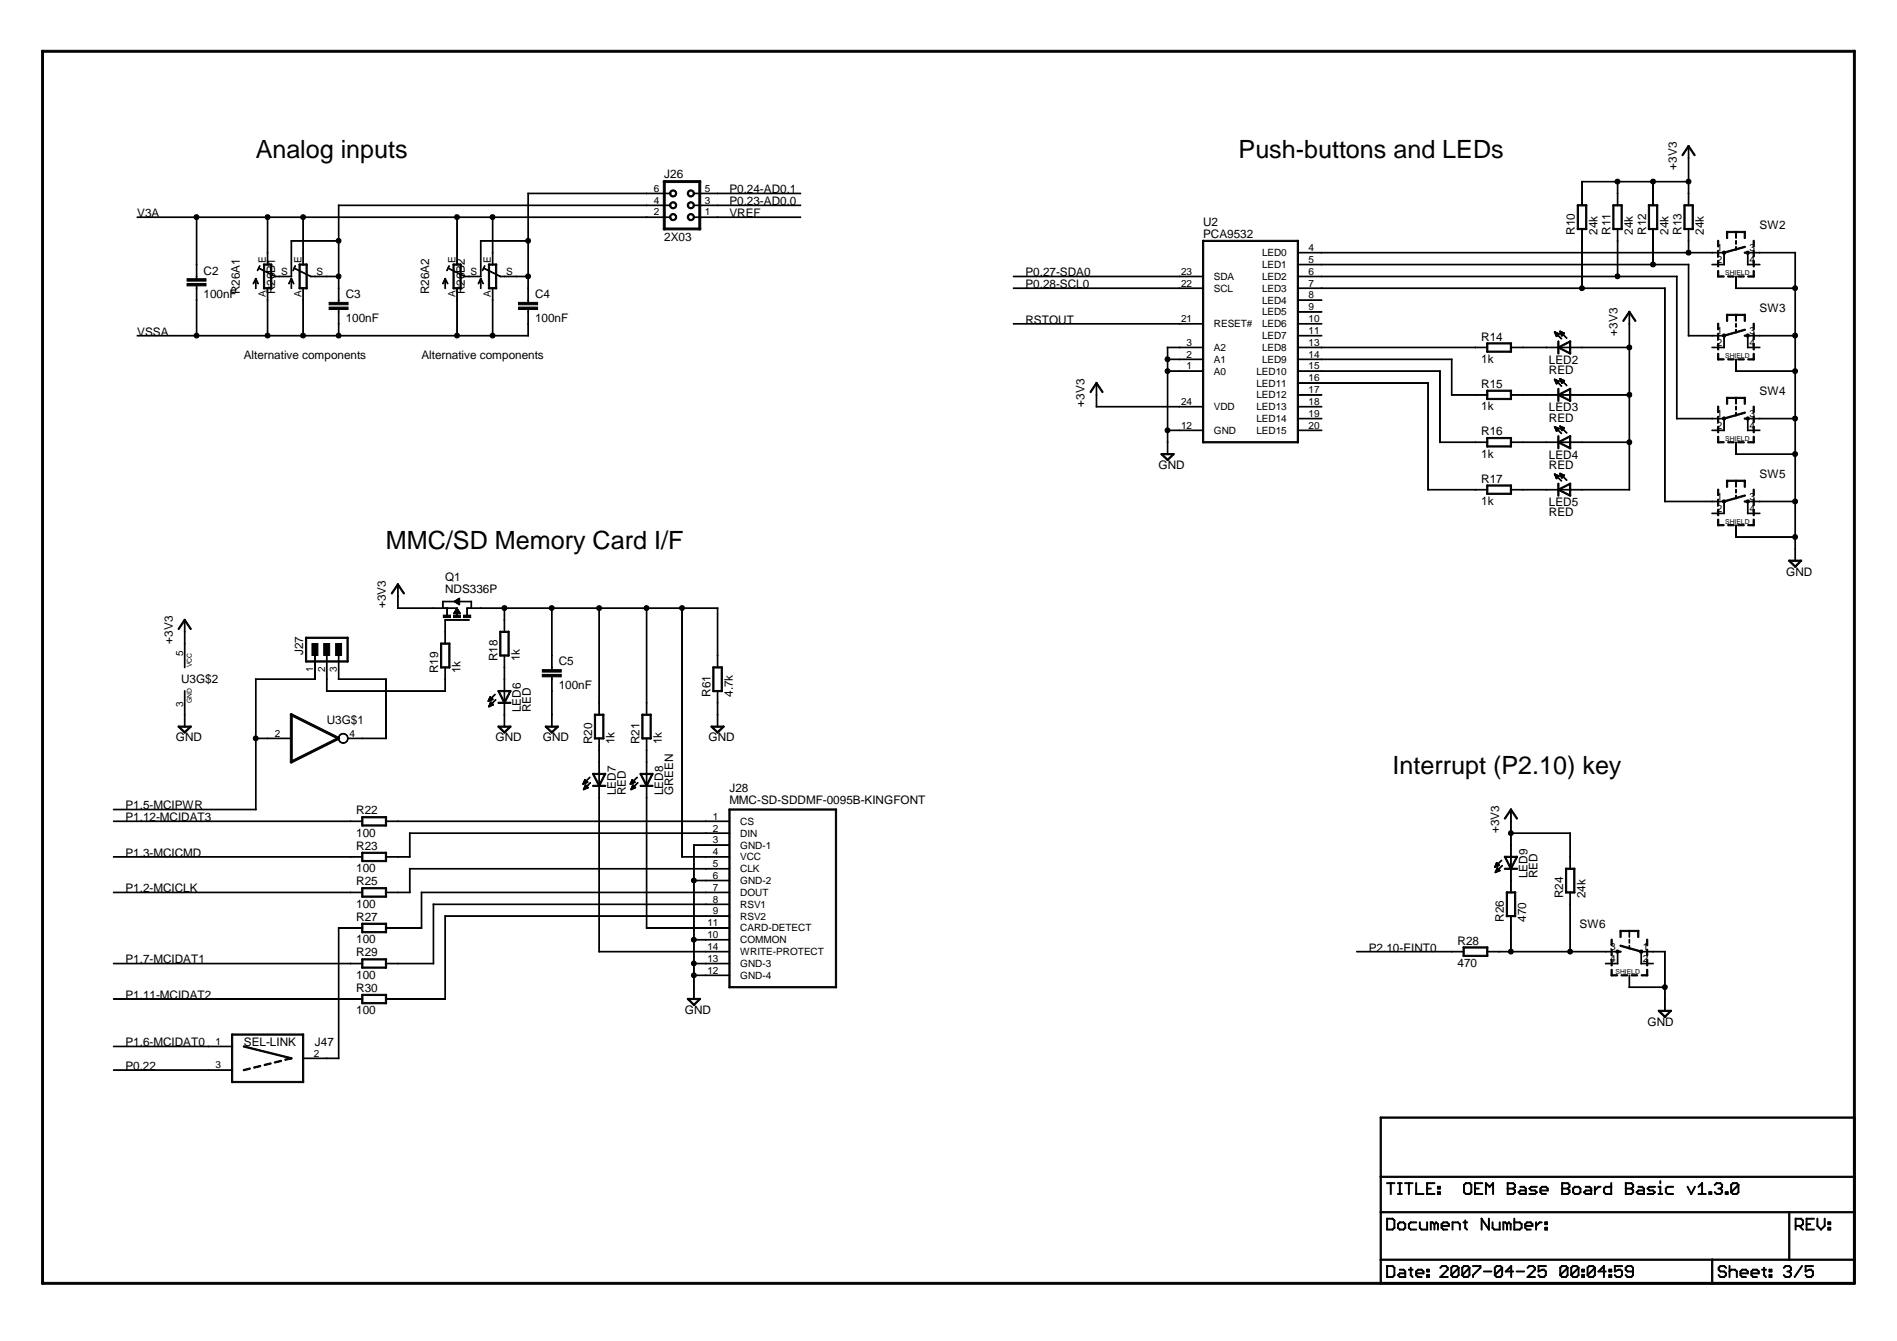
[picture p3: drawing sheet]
<svg xmlns="http://www.w3.org/2000/svg" width="297mm" height="210mm" viewBox="0 0 297 210" stroke-linecap="round" stroke-linejoin="round" font-family="sans-serif">
<defs><g id="words">
<g font-size="3.9">
<text x="40" y="24.7">Analog inputs</text>
<text x="193.9" y="24.7">Push-buttons and LEDs</text>
<text x="60.4" y="85.9">MMC/SD Memory Card I/F</text>
<text x="218" y="121.1">Interrupt (P2.10) key</text>
</g>
<g font-size="1.8">
<text x="104" y="27.9">J26</text>
<text x="262.5" y="26.6" transform="rotate(-90 262.5 26.6)">+3V3</text>
<text x="21.5" y="34">V3A</text>
<text x="114.2" y="32.1">P0.23-AD0.0</text>
<text x="114.2" y="34">VREF</text>
<text x="114.2" y="30.3">P0.24-AD0.1</text>
<text x="188.4" y="35.4">U2</text>
<text x="275.5" y="35.8">SW2</text>
<text x="104" y="37.7">2X03</text>
<text x="188.4" y="37.2">PCA9532</text>
<text x="246.6" y="36.8" transform="rotate(-90 246.6 36.8)">R10</text>
<text x="250.1" y="36.8" transform="rotate(-90 250.1 36.8)">24k</text>
<text x="252.2" y="36.8" transform="rotate(-90 252.2 36.8)">R11</text>
<text x="255.7" y="36.8" transform="rotate(-90 255.7 36.8)">24k</text>
<text x="257.7" y="36.8" transform="rotate(-90 257.7 36.8)">R12</text>
<text x="261.2" y="36.8" transform="rotate(-90 261.2 36.8)">24k</text>
<text x="263.3" y="36.8" transform="rotate(-90 263.3 36.8)">R13</text>
<text x="266.8" y="36.8" transform="rotate(-90 266.8 36.8)">24k</text>
<text x="31.9" y="43">C2</text>
<text x="31.9" y="46.7">100nF</text>
<text x="37.5" y="46" transform="rotate(-90 37.5 46)">R26A1</text>
<text x="43.1" y="46" transform="rotate(-90 43.1 46)">R26B1</text>
<text x="54.1" y="46.7">C3</text>
<text x="67.2" y="46" transform="rotate(-90 67.2 46)">R26A2</text>
<text x="72.8" y="46" transform="rotate(-90 72.8 46)">R26B2</text>
<text x="83.8" y="46.7">C4</text>
<text x="160.6" y="43.3">P0.27-SDA0</text>
<text x="160.6" y="45.1">P0.28-SCL0</text>
<text x="21.5" y="52.5">VSSA</text>
<text x="54.1" y="50.4">100nF</text>
<text x="83.8" y="50.4">100nF</text>
<text x="160.6" y="50.7">RSTOUT</text>
<text x="231.9" y="53.3">R14</text>
<text x="253.3" y="52.5" transform="rotate(-90 253.3 52.5)">+3V3</text>
<text x="275.5" y="48.8">SW3</text>
<text x="38.2" y="56.2">Alternative components</text>
<text x="66" y="56.2">Alternative components</text>
<text x="231.9" y="56.8">1k</text>
<text x="242.5" y="57">LED2</text>
<text x="242.5" y="58.5">RED</text>
<text x="169.8" y="63.6" transform="rotate(-90 169.8 63.6)">+3V3</text>
<text x="231.9" y="60.7">R15</text>
<text x="231.9" y="64.2">1k</text>
<text x="242.5" y="64.4">LED3</text>
<text x="242.5" y="66">RED</text>
<text x="275.5" y="61.8">SW4</text>
<text x="231.9" y="68.1">R16</text>
<text x="231.9" y="71.6">1k</text>
<text x="242.5" y="71.8">LED4</text>
<text x="181.4" y="73.4">GND</text>
<text x="231.9" y="75.5">R17</text>
<text x="242.5" y="73.4">RED</text>
<text x="275.5" y="74.8">SW5</text>
<text x="231.9" y="79">1k</text>
<text x="242.5" y="79.2">LED5</text>
<text x="242.5" y="80.8">RED</text>
<text x="60.4" y="95.2" transform="rotate(-90 60.4 95.2)">+3V3</text>
<text x="69.7" y="90.9">Q1</text>
<text x="69.7" y="92.8">NDS336P</text>
<text x="279.7" y="90.1">GND</text>
<text x="27.1" y="100.7" transform="rotate(-90 27.1 100.7)">+3V3</text>
<text x="28.4" y="106.8">U3G$2</text>
<text x="47.5" y="102.6" transform="rotate(-90 47.5 102.6)">J27</text>
<text x="68.6" y="105.4" transform="rotate(-90 68.6 105.4)">R19</text>
<text x="72.1" y="105.4" transform="rotate(-90 72.1 105.4)">1k</text>
<text x="77.9" y="103.5" transform="rotate(-90 77.9 103.5)">R18</text>
<text x="81.4" y="103.5" transform="rotate(-90 81.4 103.5)">1k</text>
<text x="87.5" y="104.2">C5</text>
<text x="87.5" y="107.9">100nF</text>
<text x="51.2" y="113.3">U3G$1</text>
<text x="81.6" y="111.5" transform="rotate(-90 81.6 111.5)">LED6</text>
<text x="83.1" y="111.5" transform="rotate(-90 83.1 111.5)">RED</text>
<text x="111.2" y="109.1" transform="rotate(-90 111.2 109.1)">R61</text>
<text x="114.8" y="109.1" transform="rotate(-90 114.8 109.1)">4.7k</text>
<text x="27.5" y="116">GND</text>
<text x="77.6" y="116">GND</text>
<text x="85" y="116">GND</text>
<text x="92.7" y="116.5" transform="rotate(-90 92.7 116.5)">R20</text>
<text x="96.2" y="116.5" transform="rotate(-90 96.2 116.5)">1k</text>
<text x="100.1" y="116.5" transform="rotate(-90 100.1 116.5)">R21</text>
<text x="103.6" y="116.5" transform="rotate(-90 103.6 116.5)">1k</text>
<text x="111" y="116">GND</text>
<text x="96.4" y="124.5" transform="rotate(-90 96.4 124.5)">LED7</text>
<text x="98" y="124.5" transform="rotate(-90 98 124.5)">RED</text>
<text x="103.8" y="124.5" transform="rotate(-90 103.8 124.5)">LED8</text>
<text x="105.4" y="124.5" transform="rotate(-90 105.4 124.5)">GREEN</text>
<text x="114.2" y="123.9">J28</text>
<text x="114.2" y="125.8">MMC-SD-SDDMF-0095B-KINGFONT</text>
<text x="19.6" y="126.7">P1.5-MCIPWR</text>
<text x="19.6" y="128.5">P1.12-MCIDAT3</text>
<text x="55.8" y="127.5">R22</text>
<text x="55.8" y="131">100</text>
<text x="234.7" y="130.4" transform="rotate(-90 234.7 130.4)">+3V3</text>
<text x="19.6" y="134.1">P1.3-MCICMD</text>
<text x="55.8" y="133">R23</text>
<text x="55.8" y="136.5">100</text>
<text x="239.2" y="137.5" transform="rotate(-90 239.2 137.5)">LED9</text>
<text x="240.7" y="137.5" transform="rotate(-90 240.7 137.5)">RED</text>
<text x="19.6" y="139.7">P1.2-MCICLK</text>
<text x="55.8" y="138.6">R25</text>
<text x="55.8" y="142.1">100</text>
<text x="244.8" y="140.6" transform="rotate(-90 244.8 140.6)">R24</text>
<text x="248.3" y="140.6" transform="rotate(-90 248.3 140.6)">24k</text>
<text x="55.8" y="144.1">R27</text>
<text x="55.8" y="149.7">R29</text>
<text x="55.8" y="147.7">100</text>
<text x="214.3" y="148.9">P2.10-EINT0</text>
<text x="228.2" y="147.8">R28</text>
<text x="235.5" y="144.3" transform="rotate(-90 235.5 144.3)">R26</text>
<text x="239" y="144.3" transform="rotate(-90 239 144.3)">470</text>
<text x="247.3" y="145.2">SW6</text>
<text x="19.6" y="150.8">P1.7-MCIDAT1</text>
<text x="55.8" y="153.2">100</text>
<text x="55.8" y="155.3">R30</text>
<text x="228.2" y="151.4">470</text>
<text x="19.6" y="156.4">P1.11-MCIDAT2</text>
<text x="55.8" y="158.8">100</text>
<text x="107.2" y="158.7">GND</text>
<text x="258" y="160.5">GND</text>
<text x="19.6" y="163.8">P1.6-MCIDAT0</text>
<text x="19.6" y="167.5">P0.22</text>
<text x="38.2" y="163.8">SEL-LINK</text>
<text x="49.3" y="163.8">J47</text>
</g>
<g font-size="1.6">
<text x="102.4" y="33.7">2</text>
<text x="102.4" y="31.9">4</text>
<text x="102.4" y="30">6</text>
<text x="110.4" y="33.7">1</text>
<text x="110.4" y="31.9">3</text>
<text x="110.4" y="30">5</text>
<text x="41.6" y="41.1" transform="rotate(-90 41.6 41.1)">E</text>
<text x="47.2" y="41.1" transform="rotate(-90 47.2 41.1)">E</text>
<text x="71.3" y="41.1" transform="rotate(-90 71.3 41.1)">E</text>
<text x="76.9" y="41.1" transform="rotate(-90 76.9 41.1)">E</text>
<text x="197.6" y="40.1">LED0</text>
<text x="197.6" y="42">LED1</text>
<text x="204.9" y="39.3">4</text>
<text x="204.9" y="41.1">5</text>
<text x="268.8" y="39.3">1</text>
<text x="268.8" y="41.1">2</text>
<text x="273.9" y="39.3">3</text>
<text x="273.9" y="41.1">4</text>
<text x="41.6" y="46.4" transform="rotate(-90 41.6 46.4)">A</text>
<text x="44" y="43">S</text>
<text x="47.2" y="46.4" transform="rotate(-90 47.2 46.4)">A</text>
<text x="49.6" y="43">S</text>
<text x="71.3" y="46.4" transform="rotate(-90 71.3 46.4)">A</text>
<text x="73.7" y="43">S</text>
<text x="76.9" y="46.4" transform="rotate(-90 76.9 46.4)">A</text>
<text x="79.2" y="43">S</text>
<text x="184.9" y="44.9">22</text>
<text x="184.9" y="43">23</text>
<text x="190.1" y="45.7">SCL</text>
<text x="190.1" y="43.8">SDA</text>
<text x="197.6" y="43.8">LED2</text>
<text x="197.6" y="45.7">LED3</text>
<text x="197.6" y="47.5">LED4</text>
<text x="204.9" y="43">6</text>
<text x="204.9" y="44.9">7</text>
<text x="204.9" y="46.7">8</text>
<text x="184.9" y="50.4">21</text>
<text x="190.1" y="51.2">RESET#</text>
<text x="197.6" y="49.4">LED5</text>
<text x="197.6" y="51.2">LED6</text>
<text x="197.6" y="53.1">LED7</text>
<text x="204.9" y="48.6">9</text>
<text x="204.9" y="50.4">10</text>
<text x="204.9" y="52.3">11</text>
<text x="268.8" y="52.3">1</text>
<text x="273.9" y="52.3">3</text>
<text x="185.8" y="57.8">1</text>
<text x="185.8" y="56">2</text>
<text x="185.8" y="54.1">3</text>
<text x="190.1" y="58.7">A0</text>
<text x="190.1" y="56.8">A1</text>
<text x="190.1" y="54.9">A2</text>
<text x="196.7" y="58.7">LED10</text>
<text x="197.6" y="54.9">LED8</text>
<text x="197.6" y="56.8">LED9</text>
<text x="204.9" y="54.1">13</text>
<text x="204.9" y="56">14</text>
<text x="204.9" y="57.8">15</text>
<text x="204.9" y="59.7">16</text>
<text x="268.8" y="54.1">2</text>
<text x="273.9" y="54.1">4</text>
<text x="184.9" y="63.4">24</text>
<text x="190.1" y="64.2">VDD</text>
<text x="196.7" y="60.5">LED11</text>
<text x="196.7" y="62.4">LED12</text>
<text x="196.7" y="64.2">LED13</text>
<text x="204.9" y="61.5">17</text>
<text x="204.9" y="63.4">18</text>
<text x="204.9" y="65.3">19</text>
<text x="268.8" y="65.3">1</text>
<text x="273.9" y="65.3">3</text>
<text x="184.9" y="67.1">12</text>
<text x="190.1" y="67.9">GND</text>
<text x="196.7" y="66.1">LED14</text>
<text x="196.7" y="67.9">LED15</text>
<text x="204.9" y="67.1">20</text>
<text x="268.8" y="67.1">2</text>
<text x="273.9" y="67.1">4</text>
<text x="268.8" y="78.2">1</text>
<text x="268.8" y="80.1">2</text>
<text x="273.9" y="78.2">3</text>
<text x="273.9" y="80.1">4</text>
<text x="28.7" y="102.7" transform="rotate(-90 28.7 102.7)">5</text>
<text x="49.1" y="105.2" transform="rotate(-90 49.1 105.2)">1</text>
<text x="50.9" y="105.2" transform="rotate(-90 50.9 105.2)">2</text>
<text x="52.8" y="105.2" transform="rotate(-90 52.8 105.2)">3</text>
<text x="28.7" y="110.7" transform="rotate(-90 28.7 110.7)">3</text>
<text x="43" y="115.3">2</text>
<text x="54.7" y="115.3">4</text>
<text x="111.6" y="128.3">1</text>
<text x="111.6" y="130.2">2</text>
<text x="111.6" y="132">3</text>
<text x="115.9" y="129.1">CS</text>
<text x="115.9" y="131">DIN</text>
<text x="111.6" y="133.9">4</text>
<text x="111.6" y="135.7">5</text>
<text x="111.6" y="137.6">6</text>
<text x="115.9" y="132.8">GND-1</text>
<text x="115.9" y="134.7">VCC</text>
<text x="115.9" y="136.5">CLK</text>
<text x="111.6" y="139.4">7</text>
<text x="111.6" y="141.3">8</text>
<text x="111.6" y="143.1">9</text>
<text x="115.9" y="138.4">GND-2</text>
<text x="115.9" y="140.2">DOUT</text>
<text x="115.9" y="142.1">RSV1</text>
<text x="115.9" y="144">RSV2</text>
<text x="110.8" y="145">11</text>
<text x="110.8" y="146.8">10</text>
<text x="110.8" y="148.7">14</text>
<text x="115.9" y="145.8">CARD-DETECT</text>
<text x="115.9" y="147.7">COMMON</text>
<text x="115.9" y="149.5">WRITE-PROTECT</text>
<text x="252.1" y="148.7">3</text>
<text x="257.2" y="148.7">1</text>
<text x="110.8" y="150.5">13</text>
<text x="110.8" y="152.4">12</text>
<text x="115.9" y="151.4">GND-3</text>
<text x="115.9" y="153.2">GND-4</text>
<text x="252.1" y="150.5">4</text>
<text x="257.2" y="150.5">2</text>
<text x="33.8" y="163.5">1</text>
<text x="33.8" y="167.2">3</text>
<text x="49.2" y="165.4">2</text>
</g>
<g font-size="1.1">
<text x="270.1" y="43.1">SHIELD</text>
<text x="270.1" y="56">SHIELD</text>
<text x="270.1" y="69">SHIELD</text>
<text x="270.1" y="82">SHIELD</text>
<text x="30" y="104.5" transform="rotate(-90 30 104.5)">VCC</text>
<text x="30" y="110" transform="rotate(-90 30 110)">GND</text>
<text x="253" y="152.5">SHIELD</text>
</g>
</g></defs>
<g fill="#000" stroke="#000" stroke-width=".16">
<path d="M6.5 8l.1-.1h283.8l.1 .2-.1 .1h-283.8z" fill-rule="evenodd"/>
<path d="M21.5 34h9.3l-9.3 .1z" fill-rule="evenodd"/>
<path d="M41.9 34v5.6h-.1z" fill-rule="evenodd"/>
<path d="M30.8 34h11.1l-11.1 .1z" fill-rule="evenodd"/>
<path d="M47.4 34h.1v5.6h-.1z" fill-rule="evenodd"/>
<path d="M41.9 34h5.6l-5.6 .1z" fill-rule="evenodd"/>
<path d="M53 32.1h.1v5.7l-.1-.1z" fill-rule="evenodd"/>
<path d="M45.6 37.7h7.5l-7.5 .1z" fill-rule="evenodd"/>
<path d="M47.4 34h24.2l-24.2 .1z" fill-rule="evenodd"/>
<path d="M71.5 34h.1v5.6h-.1z" fill-rule="evenodd"/>
<path d="M71.5 34h5.7l-5.7 .1z" fill-rule="evenodd"/>
<path d="M77.1 34h.1v5.6h-.1z" fill-rule="evenodd"/>
<path d="M75.2 37.7h7.5h.1l-7.6 .1z" fill-rule="evenodd"/>
<path d="M82.7 30.2h.1l-.1 7.6v-.1z" fill-rule="evenodd"/>
<path d="M53 32.1h48.3v.1h-48.3z" fill-rule="evenodd"/>
<path d="M77.1 34h24.2l-24.2 .1z" fill-rule="evenodd"/>
<path d="M82.7 30.2h18.6v.1h-18.6z" fill-rule="evenodd"/>
<path d="M103.9 28.3l.3 .1v7.5l-.1 .1-.2-.1v-7.5z" fill-rule="evenodd"/>
<path d="M105.1 29.8a.56 .56 0 0 1 .8 .3 .56 .56 0 0 1-.4 .7 .56 .56 0 0 1-.7-.5h.2l.3-.4h.2l.2 .2v.3a.38 .38 0 0 1-.3 .2 .38 .38 0 0 1-.3-.2l-.1-.1-.2-.1z" fill-rule="evenodd"/>
<path d="M105.1 31.7l.4-.1 .4 .3v.4l-.2 .3a.55 .55 0 0 1-.8-.3l-.1-.2h.2a.38 .38 0 0 1 .4-.3 .38 .38 0 0 1 .4 .2v.2a.38 .38 0 0 1-.4 .3 .38 .38 0 0 1-.4-.4h-.2z" fill-rule="evenodd"/>
<path d="M105.1 33.5a.56 .56 0 0 1 .8 .3 .56 .56 0 0 1-.4 .7 .56 .56 0 0 1-.7-.5h.2l.1-.2a.37 .37 0 0 1 .3-.2 .37 .37 0 0 1 .3 .2v.4l-.4 .1-.3-.3h-.2z" fill-rule="evenodd"/>
<path d="M101.2 34h3.8l-3.8 .1z" fill-rule="evenodd"/>
<path d="M101.2 32.1h3.8v.1h-3.8z" fill-rule="evenodd"/>
<path d="M101.2 30.2h3.8v.1h-3.8z" fill-rule="evenodd"/>
<path d="M107.8 29.9a.56 .56 0 0 1 .7 0 .56 .56 0 0 1 .1 .7l-.1 .1a.56 .56 0 0 1-.8-.1 .25 .25 0 0 1 .1-.4l.2-.3h.3a.38 .38 0 0 1 .3 .4 .38 .38 0 0 1-.4 .3h-.3l-.1-.3h-.2z" fill-rule="evenodd"/>
<path d="M107.7 31.8a.56 .56 0 0 1 .8-.1 .56 .56 0 0 1 .2 .7 .55 .55 0 0 1-.7 .3 .55 .55 0 0 1-.4-.6h.2a.37 .37 0 0 1 .4-.3 .37 .37 0 0 1 .3 .4 .37 .37 0 0 1-.5 .3l-.2-.4h-.2z" fill-rule="evenodd"/>
<path d="M107.8 33.6a.58 .58 0 0 1 .9 .3 .56 .56 0 0 1-.3 .6 .56 .56 0 0 1-.6-.1l-.2-.4h.2l.1-.3 .3-.1a.38 .38 0 0 1 .4 .4 .38 .38 0 0 1-.3 .4l-.3-.1-.2-.2a.27 .27 0 0 1 0-.5z" fill-rule="evenodd"/>
<path d="M103.9 35.7h5.7l.1 .2-.1 .1h-5.7v-.1z" fill-rule="evenodd"/>
<path d="M103.9 28.3h5.7l.1 .2-.1 .1h-5.7v-.1z" fill-rule="evenodd"/>
<path d="M109.5 28.3l.2 .1v7.5l-.1 .1-.2-.1v-7.5z" fill-rule="evenodd"/>
<path d="M108.6 34h3.8l-3.8 .1z" fill-rule="evenodd"/>
<path d="M108.6 32.1h3.8v.1h-3.8z" fill-rule="evenodd"/>
<path d="M108.6 30.2h3.8v.1h-3.8z" fill-rule="evenodd"/>
<path d="M112.3 32.1h13.1v.1h-13.1z" fill-rule="evenodd"/>
<path d="M112.3 34h13.1l-13.1 .1z" fill-rule="evenodd"/>
<path d="M112.3 30.2h13.1v.1h-13.1z" fill-rule="evenodd"/>
<path d="M188.4 37.6h14.9v.1l-14.9 .1z" fill-rule="evenodd"/>
<path d="M203.2 39.5h3.8v.1h-3.8z" fill-rule="evenodd"/>
<path d="M247 32l.2 .1-.1 3.8h-.1z" fill-rule="evenodd"/>
<path d="M247.7 28.4h.1v1.9h-.1z" fill-rule="evenodd"/>
<path d="M247.7 30.2h.1v2h-.1z" fill-rule="evenodd"/>
<path d="M247.7 35.8h.1v2l-.1-.1z" fill-rule="evenodd"/>
<path d="M248.3 32l.2 .1-.1 3.8h-.1z" fill-rule="evenodd"/>
<path d="M247 32h1.4l.1 .2h-1.5z" fill-rule="evenodd"/>
<path d="M247 35.8h1.4l.1 .1h-1.5z" fill-rule="evenodd"/>
<path d="M252.6 32l.1 .1v3.8h-.2z" fill-rule="evenodd"/>
<path d="M253.2 28.4h.1v1.9h-.1z" fill-rule="evenodd"/>
<path d="M247.7 28.4h5.6v.1h-5.6z" fill-rule="evenodd"/>
<path d="M253.2 30.2h.1v2h-.1z" fill-rule="evenodd"/>
<path d="M253.2 35.8h.1v2l-.1-.1z" fill-rule="evenodd"/>
<path d="M253.8 32.1h.2v3.8h-.2z" fill-rule="evenodd"/>
<path d="M252.6 32h1.4v.2h-1.4z" fill-rule="evenodd"/>
<path d="M252.6 35.8h1.4v.1h-1.4z" fill-rule="evenodd"/>
<path d="M258.1 32.1h.2l-.1 3.8h-.1z" fill-rule="evenodd"/>
<path d="M258.8 28.4h.1v1.9h-.1z" fill-rule="evenodd"/>
<path d="M253.2 28.4h5.7v.1h-5.6z" fill-rule="evenodd"/>
<path d="M258.8 30.2h.1v2h-.1z" fill-rule="evenodd"/>
<path d="M258.8 35.8h.1v2l-.1-.1z" fill-rule="evenodd"/>
<path d="M259.5 32l.1 .1-.1 3.8h-.1z" fill-rule="evenodd"/>
<path d="M258.1 32.1l1.4-.1 .1 .2h-1.4z" fill-rule="evenodd"/>
<path d="M258.1 35.8h1.4l.1 .1h-1.4z" fill-rule="evenodd"/>
<path d="M264.4 22.8l.1 .1-1.1 1.5v-.2z" fill-rule="evenodd"/>
<path d="M263.7 32l.2 .1-.1 3.8h-.1z" fill-rule="evenodd"/>
<path d="M264.3 28.4h.2l-.1 1.9h-.1z" fill-rule="evenodd"/>
<path d="M264.3 24.7h.2l-.1 3.8h-.1z" fill-rule="evenodd"/>
<path d="M258.8 28.4h5.6l.1 .1h-5.7z" fill-rule="evenodd"/>
<path d="M264.4 37.7h.1l-.1 1.9h-.1z" fill-rule="evenodd"/>
<path d="M206.9 39.5h57.5l.1 .1h-57.6z" fill-rule="evenodd"/>
<path d="M264.3 30.2h.2l-.1 2h-.1z" fill-rule="evenodd"/>
<path d="M264.3 35.8h.2l-.1 2-.1-.1z" fill-rule="evenodd"/>
<path d="M264.3 22.8h.2l-.1 2h-.1z" fill-rule="evenodd"/>
<path d="M265 32l.2 .1-.1 3.8h-.1z" fill-rule="evenodd"/>
<path d="M263.7 32h1.4l.1 .2h-1.5z" fill-rule="evenodd"/>
<path d="M263.7 35.8h1.4l.1 .1h-1.5z" fill-rule="evenodd"/>
<path d="M264.4 22.8l1 1.4v.2l-1.1-1.5z" fill-rule="evenodd"/>
<path d="M264.3 39.5h3.8l.1 .1h-3.8z" fill-rule="evenodd"/>
<path d="M269 37.6l.1 .1v1l-.2-.1z" fill-rule="evenodd"/>
<path d="M268.1 39.5h1.9v.1h-1.9z" fill-rule="evenodd"/>
<path d="M270.4 36.2l.1 .1v1h-.2z" fill-rule="evenodd"/>
<path d="M271.8 37.7h.1v.5h-.1z" fill-rule="evenodd"/>
<path d="M271.8 38.6h.1v.6l-.1-.1z" fill-rule="evenodd"/>
<path d="M271.8 36.3h.1v1h-.1z" fill-rule="evenodd"/>
<path d="M270.4 36.2h1.5v.1l-1.5 .1z" fill-rule="evenodd"/>
<path d="M273.1 36.3h.2l-.1 1h-.1z" fill-rule="evenodd"/>
<path d="M271.7 36.3l1.5-.1 .1 .1-1.5 .1z" fill-rule="evenodd"/>
<path d="M269.9 39.5l3.3-1 .1 .1v.1l-3.3 .9h-.1z" fill-rule="evenodd"/>
<path d="M273.2 39.5h.5l.1 .1h-.6z" fill-rule="evenodd"/>
<path d="M274.5 37.7h.2l-.1 1-.1-.1z" fill-rule="evenodd"/>
<path d="M273.6 39.5h2v.1h-2z" fill-rule="evenodd"/>
<path d="M275.5 39.5h5.6l.1 .1h-5.7z" fill-rule="evenodd"/>
<path d="M29.3 44.4h3v.3h-3z" fill-rule="evenodd"/>
<path d="M29.3 43.6h3v.4h-3z" fill-rule="evenodd"/>
<path d="M30.8 34v7.5l-.1-.1z" fill-rule="evenodd"/>
<path d="M21.5 52.5h9.3v.1h-9.3z" fill-rule="evenodd"/>
<path d="M30.7 46.9h.1v5.7h-.1z" fill-rule="evenodd"/>
<path d="M30.8 41.4v1.9h-.1z" fill-rule="evenodd"/>
<path d="M30.8 45.1v1.9h-.1z" fill-rule="evenodd"/>
<path d="M30.8 43.2v.5h-.1z" fill-rule="evenodd"/>
<path d="M30.7 44.7h.1v.5l-.1-.1z" fill-rule="evenodd"/>
<path d="M40 43.6h.1l-.5 .8z" fill-rule="evenodd"/>
<path d="M40 43.6h.1v1.6l-.1-.1z" fill-rule="evenodd"/>
<path d="M40.6 41.6l.1 .1-.4 .7z" fill-rule="evenodd"/>
<path d="M40 43.6h.1l.3 .8z" fill-rule="evenodd"/>
<path d="M41.3 41.4h.1v3.8l-.1-.1z" fill-rule="evenodd"/>
<path d="M30.7 52.5h11.2v.1h-11.1z" fill-rule="evenodd"/>
<path d="M41.8 46.9h.1v5.7h-.1z" fill-rule="evenodd"/>
<path d="M41.9 45.1v1.9h-.1z" fill-rule="evenodd"/>
<path d="M41.8 39.5h.1v2l-.1-.1z" fill-rule="evenodd"/>
<path d="M42.4 41.4h.2l-.1 3.8-.1-.1z" fill-rule="evenodd"/>
<path d="M41.3 41.4l1.2-.1 .1 .1-1.3 .1z" fill-rule="evenodd"/>
<path d="M41.3 45.1l1.2-.1 .1 .1-1.3 .1z" fill-rule="evenodd"/>
<path d="M40.5 41.9l2.7 1.4-2.7-1.3z" fill-rule="evenodd"/>
<path d="M43 43.2h.8v.1h-.7z" fill-rule="evenodd"/>
<path d="M45.6 43.6h.1l-.5 .8z" fill-rule="evenodd"/>
<path d="M45.6 37.7h.1v5.6h-.1z" fill-rule="evenodd"/>
<path d="M45.6 43.6h.1v1.6l-.1-.1z" fill-rule="evenodd"/>
<path d="M43.7 43.2h2v.1h-2z" fill-rule="evenodd"/>
<path d="M46.2 41.6l.1 .1-.4 .7z" fill-rule="evenodd"/>
<path d="M45.6 43.6h.1l.3 .8z" fill-rule="evenodd"/>
<path d="M46.8 41.4h.2l-.1 3.8-.1-.1z" fill-rule="evenodd"/>
<path d="M41.8 52.5h5.7v.1h-5.6z" fill-rule="evenodd"/>
<path d="M47.4 46.9h.1v5.7h-.1z" fill-rule="evenodd"/>
<path d="M47.4 45.1h.1v1.9h-.1z" fill-rule="evenodd"/>
<path d="M47.4 39.5h.1v2l-.1-.1z" fill-rule="evenodd"/>
<path d="M47.9 41.4h.2l-.1 3.8-.1-.1z" fill-rule="evenodd"/>
<path d="M46.8 41.4l1.2-.1 .1 .1-1.2 .1z" fill-rule="evenodd"/>
<path d="M46.8 45.1l1.2-.1 .1 .1-1.2 .1z" fill-rule="evenodd"/>
<path d="M46 42l2.7 1.3z" fill-rule="evenodd"/>
<path d="M48.6 43.2h.8v.1h-.8z" fill-rule="evenodd"/>
<path d="M49.3 43.2h1.9v.1h-1.9z" fill-rule="evenodd"/>
<path d="M51.5 48.1h3v.4h-3z" fill-rule="evenodd"/>
<path d="M51.5 47.3h3v.4h-3z" fill-rule="evenodd"/>
<path d="M51.1 43.2h2v.1h-2z" fill-rule="evenodd"/>
<path d="M53 43.2h.1v2l-.1-.1z" fill-rule="evenodd"/>
<path d="M53 37.7h.1v5.6h-.1z" fill-rule="evenodd"/>
<path d="M47.4 52.5h5.7v.1h-5.7z" fill-rule="evenodd"/>
<path d="M53 50.7h.1v1.9h-.1z" fill-rule="evenodd"/>
<path d="M53 45.1h.1v1.9h-.1z" fill-rule="evenodd"/>
<path d="M53 48.8h.1v1.9h-.1z" fill-rule="evenodd"/>
<path d="M53 46.9h.1v.5h-.1z" fill-rule="evenodd"/>
<path d="M53 48.4h.1v.5h-.1z" fill-rule="evenodd"/>
<path d="M69.7 43.6h.1l-.5 .8z" fill-rule="evenodd"/>
<path d="M69.7 43.6h.1l-.1 1.6v-.1z" fill-rule="evenodd"/>
<path d="M70.3 41.6l.1 .1-.4 .7z" fill-rule="evenodd"/>
<path d="M69.7 43.6h.1l.3 .8z" fill-rule="evenodd"/>
<path d="M70.9 41.4h.2v3.8l-.2-.1z" fill-rule="evenodd"/>
<path d="M71.5 46.9h.1v5.7h-.1z" fill-rule="evenodd"/>
<path d="M53 52.5h18.6v.1h-18.6z" fill-rule="evenodd"/>
<path d="M71.5 45.1h.1v1.9h-.1z" fill-rule="evenodd"/>
<path d="M71.5 39.5h.1v2l-.1-.1z" fill-rule="evenodd"/>
<path d="M72.1 41.3l.1 .1v3.8l-.2-.1z" fill-rule="evenodd"/>
<path d="M70.9 41.4l1.3-.1v.1l-1.2 .1z" fill-rule="evenodd"/>
<path d="M70.9 45.1l1.3-.1v.1l-1.2 .1z" fill-rule="evenodd"/>
<path d="M70.1 42l2.7 1.3z" fill-rule="evenodd"/>
<path d="M72.7 43.2h.8v.1h-.8z" fill-rule="evenodd"/>
<path d="M75.2 43.6h.1l-.4 .8z" fill-rule="evenodd"/>
<path d="M75.2 37.7h.1v5.6h-.1z" fill-rule="evenodd"/>
<path d="M75.2 43.6h.1v1.6l-.1-.1z" fill-rule="evenodd"/>
<path d="M73.4 43.2h1.9v.1h-1.9z" fill-rule="evenodd"/>
<path d="M75.8 41.6l.1 .1-.4 .7z" fill-rule="evenodd"/>
<path d="M75.2 43.6l.5 .8z" fill-rule="evenodd"/>
<path d="M76.5 41.4h.2l-.1 3.8-.1-.1z" fill-rule="evenodd"/>
<path d="M71.5 52.5h5.7v.1h-5.7z" fill-rule="evenodd"/>
<path d="M77.1 46.9h.1v5.7h-.1z" fill-rule="evenodd"/>
<path d="M77.1 45.1h.1v1.9h-.1z" fill-rule="evenodd"/>
<path d="M77.1 39.5h.1v2l-.1-.1z" fill-rule="evenodd"/>
<path d="M77.7 41.3l.1 .1-.1 3.8-.1-.1z" fill-rule="evenodd"/>
<path d="M76.5 41.4l1.2-.1 .1 .1-1.3 .1z" fill-rule="evenodd"/>
<path d="M76.5 45.1l1.2-.1 .1 .1-1.3 .1z" fill-rule="evenodd"/>
<path d="M75.7 42l2.7 1.3z" fill-rule="evenodd"/>
<path d="M78.3 43.2h.7v.1h-.7z" fill-rule="evenodd"/>
<path d="M78.9 43.2h2v.1h-2z" fill-rule="evenodd"/>
<path d="M81.2 48.1h3v.4h-3z" fill-rule="evenodd"/>
<path d="M81.2 47.3h3v.4h-3z" fill-rule="evenodd"/>
<path d="M77.1 52.5h5.6l.1 .1h-5.7z" fill-rule="evenodd"/>
<path d="M82.7 50.7h.1l-.1 1.9z" fill-rule="evenodd"/>
<path d="M82.7 37.7h.1l-.1 5.6z" fill-rule="evenodd"/>
<path d="M82.7 43.2h.1l-.1 2v-.1z" fill-rule="evenodd"/>
<path d="M80.8 43.2h1.9l.1 .1h-2z" fill-rule="evenodd"/>
<path d="M82.7 45.1h.1l-.1 1.9z" fill-rule="evenodd"/>
<path d="M82.7 48.8h.1l-.1 1.9z" fill-rule="evenodd"/>
<path d="M82.7 46.9h.1l-.1 .5z" fill-rule="evenodd"/>
<path d="M82.7 48.4h.1l-.1 .5z" fill-rule="evenodd"/>
<path d="M182.8 56.2h.1v1.9h-.1z" fill-rule="evenodd"/>
<path d="M182.8 54.4h.1v1.9h-.1z" fill-rule="evenodd"/>
<path d="M182.8 58.1l1.9-.1v.1h-1.9z" fill-rule="evenodd"/>
<path d="M182.8 56.2h1.9v.1h-1.9z" fill-rule="evenodd"/>
<path d="M182.8 54.4l1.9-.1v.1h-1.9z" fill-rule="evenodd"/>
<path d="M158.7 43.2h26v.1h-26z" fill-rule="evenodd"/>
<path d="M158.7 45.1h26l-26 .1z" fill-rule="evenodd"/>
<path d="M158.7 50.7l26-.1v.1h-26z" fill-rule="evenodd"/>
<path d="M184.6 58.1l3.8-.1v.1h-3.7z" fill-rule="evenodd"/>
<path d="M184.6 56.2h3.8v.1h-3.7z" fill-rule="evenodd"/>
<path d="M184.6 54.4l3.8-.1v.1h-3.7z" fill-rule="evenodd"/>
<path d="M184.6 50.7l3.8-.1v.1h-3.7z" fill-rule="evenodd"/>
<path d="M184.7 45.1h3.7l-3.7 .1z" fill-rule="evenodd"/>
<path d="M184.7 43.2h3.7v.1h-3.7z" fill-rule="evenodd"/>
<path d="M203.2 41.4h3.8l-3.8 .1z" fill-rule="evenodd"/>
<path d="M203.2 43.2h3.8v.1h-3.8z" fill-rule="evenodd"/>
<path d="M203.2 45.1h3.8l-3.8 .1z" fill-rule="evenodd"/>
<path d="M203.2 46.9h3.8v.1h-3.8z" fill-rule="evenodd"/>
<path d="M203.2 48.8h3.8v.1h-3.8z" fill-rule="evenodd"/>
<path d="M203.2 50.6h3.8v.1h-3.8z" fill-rule="evenodd"/>
<path d="M203.2 52.5h3.8v.1h-3.8z" fill-rule="evenodd"/>
<path d="M203.2 54.3h3.8v.1h-3.8z" fill-rule="evenodd"/>
<path d="M203.2 56.2h3.8v.1h-3.8z" fill-rule="evenodd"/>
<path d="M203.2 58h3.8v.1h-3.8z" fill-rule="evenodd"/>
<path d="M203.2 59.9h3.8v.1h-3.8z" fill-rule="evenodd"/>
<path d="M206.9 59.9h16.7l.1 .1h-16.8z" fill-rule="evenodd"/>
<path d="M206.9 58h18.6v.1h-18.6z" fill-rule="evenodd"/>
<path d="M206.9 56.2h20.4l.1 .1h-20.5z" fill-rule="evenodd"/>
<path d="M206.9 54.3h24.2v.1h-24.2z" fill-rule="evenodd"/>
<path d="M231 54.4l1.9-.1v.1h-1.9z" fill-rule="evenodd"/>
<path d="M232.8 53.7h.2l-.1 1.4h-.1z" fill-rule="evenodd"/>
<path d="M232.8 55l3.8-.1 .1 .2h-3.8z" fill-rule="evenodd"/>
<path d="M232.8 53.7h3.8l.1 .1h-3.8z" fill-rule="evenodd"/>
<path d="M236.5 53.7h.2l-.1 1.4h-.1z" fill-rule="evenodd"/>
<path d="M236.5 54.4l2-.1v.1h-1.9z" fill-rule="evenodd"/>
<path d="M238.4 54.4l3.8-.1v.1h-3.8z" fill-rule="evenodd"/>
<path d="M243.4 52h.2z" fill-rule="evenodd"/>
<path d="M243.5 59.4l.2 .1h-.2z" fill-rule="evenodd"/>
<path d="M243.4 51.9l.4 .8z" fill-rule="evenodd"/>
<path d="M243.6 52.5l.2 .1z" fill-rule="evenodd"/>
<path d="M243.5 52.1h.3l.1 .1h-.4z" fill-rule="evenodd"/>
<path d="M243.6 59.9h.3l-.3 .1z" fill-rule="evenodd"/>
<path d="M243.6 52.4h.3v.1h-.3z" fill-rule="evenodd"/>
<path d="M243.5 59.5h.4v.1h-.4z" fill-rule="evenodd"/>
<path d="M243.6 59.8h.4l-.4 .1z" fill-rule="evenodd"/>
<path d="M242.1 54.4l1.9-.1 .1 .1h-2z" fill-rule="evenodd"/>
<path d="M243.6 52.3h.4l.1 .1h-.5z" fill-rule="evenodd"/>
<path d="M244 54.3l.1 .1-.1 1h-.1z" fill-rule="evenodd"/>
<path d="M244 53.4h.1l-.1 1.1-.1-.1z" fill-rule="evenodd"/>
<path d="M243.5 52.2h.6v.1h-.6z" fill-rule="evenodd"/>
<path d="M243.5 59.6h.6v.1l-.6 .1z" fill-rule="evenodd"/>
<path d="M243.4 51.9l.8 .4-.8-.3z" fill-rule="evenodd"/>
<path d="M244.1 52.2l.1 .1-.5 .4z" fill-rule="evenodd"/>
<path d="M243.4 59.4l.8 .3-.8-.2z" fill-rule="evenodd"/>
<path d="M244.1 59.6l.1 .1-.5 .4z" fill-rule="evenodd"/>
<path d="M244.2 51.9h.2z" fill-rule="evenodd"/>
<path d="M244.3 59.3l.2 .1z" fill-rule="evenodd"/>
<path d="M243.4 51.9l1.1 1.2z" fill-rule="evenodd"/>
<path d="M244.9 52.1l.1 .1-.5 .4z" fill-rule="evenodd"/>
<path d="M244.2 51.9h.1l.3 .7z" fill-rule="evenodd"/>
<path d="M244.2 59.3h.1l.3 .7z" fill-rule="evenodd"/>
<path d="M244.3 52h.3l-.3 .1z" fill-rule="evenodd"/>
<path d="M244.5 59.9h.2l-.2 .1z" fill-rule="evenodd"/>
<path d="M244.5 52.4l.2 .1z" fill-rule="evenodd"/>
<path d="M244.3 59.4h.4v.1h-.4z" fill-rule="evenodd"/>
<path d="M244.5 59.8h.3l-.3 .1z" fill-rule="evenodd"/>
<path d="M244.4 52.3h.4v.1h-.3z" fill-rule="evenodd"/>
<path d="M244.4 59.6h.5v.1l-.5 .1z" fill-rule="evenodd"/>
<path d="M244.3 52.1h.6v.1h-.5z" fill-rule="evenodd"/>
<path d="M244.4 52.2h.5v.1h-.5z" fill-rule="evenodd"/>
<path d="M244.2 51.9l.8 .3z" fill-rule="evenodd"/>
<path d="M244.2 59.3l.8 .3z" fill-rule="evenodd"/>
<path d="M244.5 59.9l.5-.3-.4 .4z" fill-rule="evenodd"/>
<path d="M244.3 59.6l.7-.1v.1h-.6z" fill-rule="evenodd"/>
<path d="M244.2 51.9l1.2 1z" fill-rule="evenodd"/>
<path d="M244 54.3h1.9v.1h-1.9z" fill-rule="evenodd"/>
<path d="M244 54.3l2 1.1h-.2l-1.8-.9z" fill-rule="evenodd"/>
<path d="M243.9 54.4l1.9-1h.2l-2 1.1z" fill-rule="evenodd"/>
<path d="M245.8 54.3l.2 .1-.1 1h-.1z" fill-rule="evenodd"/>
<path d="M245.8 53.4h.2l-.1 1.1-.1-.1z" fill-rule="evenodd"/>
<path d="M247.7 37.7h.1v7.5l-.1-.1z" fill-rule="evenodd"/>
<path d="M206.9 45.1h40.9l-40.9 .1z" fill-rule="evenodd"/>
<path d="M245.8 54.4l2-.1v.1h-2z" fill-rule="evenodd"/>
<path d="M253.3 37.7v5.6h-.1z" fill-rule="evenodd"/>
<path d="M206.9 43.2h46.4v.1h-46.4z" fill-rule="evenodd"/>
<path d="M255.1 48.7l.1 .2-1 1.4-.1-.1z" fill-rule="evenodd"/>
<path d="M255.1 50.6l.1 .1v3.7h-.1z" fill-rule="evenodd"/>
<path d="M247.7 54.3h7.5v.1h-7.5z" fill-rule="evenodd"/>
<path d="M255.1 48.8h.1v1.9h-.1z" fill-rule="evenodd"/>
<path d="M255.1 48.7l1.1 1.5-.1 .1-1.1-1.4z" fill-rule="evenodd"/>
<path d="M258.8 37.7h.1v3.8l-.1-.1z" fill-rule="evenodd"/>
<path d="M206.9 41.4h52l-52 .1z" fill-rule="evenodd"/>
<path d="M247.7 45.1h13l-13 .1z" fill-rule="evenodd"/>
<path d="M253.3 43.2h9.3v.1h-9.3z" fill-rule="evenodd"/>
<path d="M264.4 41.4h.1l-.1 11.2h-.1z" fill-rule="evenodd"/>
<path d="M258.8 41.4h5.6h.1l-5.7 .1z" fill-rule="evenodd"/>
<path d="M264.3 52.5h3.8l.1 .1h-3.8z" fill-rule="evenodd"/>
<path d="M269 39.2h.1v1h-.2z" fill-rule="evenodd"/>
<path d="M269 40.7l.1 .1v1l-.2-.1z" fill-rule="evenodd"/>
<path d="M269 42.3l.1 .1v1l-.2-.1z" fill-rule="evenodd"/>
<path d="M269 50.6l.1 .1v.9h-.2z" fill-rule="evenodd"/>
<path d="M269 52.2h.1v1l-.2-.1z" fill-rule="evenodd"/>
<path d="M269 53.7l.1 .1v1l-.2-.1z" fill-rule="evenodd"/>
<path d="M269 55.3l.1 .1v.9h-.2z" fill-rule="evenodd"/>
<path d="M269 43.2h.9l.1 .1-1 .1z" fill-rule="evenodd"/>
<path d="M269 56.2h.9l.1 .1h-1z" fill-rule="evenodd"/>
<path d="M268.1 41.4h1.9l-1.9 .1z" fill-rule="evenodd"/>
<path d="M269.9 39.5h.1v2l-.1-.1z" fill-rule="evenodd"/>
<path d="M268.1 52.5h1.9v.1h-1.9z" fill-rule="evenodd"/>
<path d="M268.1 54.4l1.9-.1v.1h-1.9z" fill-rule="evenodd"/>
<path d="M269.9 52.5h.1v1.9h-.1z" fill-rule="evenodd"/>
<path d="M270.4 49.2l.1 .1v1l-.2-.1z" fill-rule="evenodd"/>
<path d="M270.6 43.2h.9v.1l-.9 .1z" fill-rule="evenodd"/>
<path d="M270.6 56.2h.9v.1h-.9z" fill-rule="evenodd"/>
<path d="M271.8 43.2h.1v2l-.1-.1z" fill-rule="evenodd"/>
<path d="M271.8 50.7h.1v.5h-.1z" fill-rule="evenodd"/>
<path d="M271.8 51.6h.1v.5h-.1z" fill-rule="evenodd"/>
<path d="M271.8 49.3h.1v1l-.1-.1z" fill-rule="evenodd"/>
<path d="M271.8 56.2h.1v1.9h-.1z" fill-rule="evenodd"/>
<path d="M270.4 49.2h1.5v.1l-1.5 .1z" fill-rule="evenodd"/>
<path d="M272.2 43.2h.9v.1l-.9 .1z" fill-rule="evenodd"/>
<path d="M272.2 56.2h.9v.1h-.9z" fill-rule="evenodd"/>
<path d="M273.1 49.3h.2l-.1 1-.1-.1z" fill-rule="evenodd"/>
<path d="M271.7 49.3l1.5-.1 .1 .1-1.5 .1z" fill-rule="evenodd"/>
<path d="M269.9 52.5l3.3-1 .1 .1v.1l-3.3 .9h-.1z" fill-rule="evenodd"/>
<path d="M273.6 39.5h.1v2l-.1-.1z" fill-rule="evenodd"/>
<path d="M273.6 52.5h.1v1.9h-.1z" fill-rule="evenodd"/>
<path d="M273.2 52.5h.5l.1 .1h-.6z" fill-rule="evenodd"/>
<path d="M273.7 43.2h.9l.1 .1-1 .1z" fill-rule="evenodd"/>
<path d="M274.5 42.4h.2l-.1 1-.1-.1z" fill-rule="evenodd"/>
<path d="M274.5 40.8h.2l-.1 1-.1-.1z" fill-rule="evenodd"/>
<path d="M274.5 39.2h.2l-.1 1h-.1z" fill-rule="evenodd"/>
<path d="M273.7 56.2h.9l.1 .1h-1z" fill-rule="evenodd"/>
<path d="M274.5 55.4h.2l-.1 .9h-.1z" fill-rule="evenodd"/>
<path d="M274.5 53.8h.2l-.1 1-.1-.1z" fill-rule="evenodd"/>
<path d="M274.5 52.2h.2l-.1 1-.1-.1z" fill-rule="evenodd"/>
<path d="M274.5 50.7h.2l-.1 .9h-.1z" fill-rule="evenodd"/>
<path d="M273.6 41.4h2l-2 .1z" fill-rule="evenodd"/>
<path d="M273.6 52.5h2v.1h-2z" fill-rule="evenodd"/>
<path d="M273.6 54.4l2-.1v.1h-2z" fill-rule="evenodd"/>
<path d="M275.5 52.5h5.6l.1 .1h-5.7z" fill-rule="evenodd"/>
<path d="M281.1 52.5h.1l-.1 5.6h-.1z" fill-rule="evenodd"/>
<path d="M281.1 39.5h.1l-.1 5.7-.1-.1z" fill-rule="evenodd"/>
<path d="M281.1 45.1h.1l-.1 7.5h-.1z" fill-rule="evenodd"/>
<path d="M271.8 45.1h9.3h.1l-9.4 .1z" fill-rule="evenodd"/>
<path d="M271.8 58.1l9.3-.1 .1 .1h-9.4z" fill-rule="evenodd"/>
<path d="M171.7 59.9l.1 .1-1.1 1.4v-.1z" fill-rule="evenodd"/>
<path d="M171.6 61.8h.1v1.9h-.1z" fill-rule="evenodd"/>
<path d="M171.6 59.9h.1v2l-.1-.1z" fill-rule="evenodd"/>
<path d="M171.7 59.9l1 1.4v.1l-1.1-1.4z" fill-rule="evenodd"/>
<path d="M182.8 67.3h.1v2h-.1z" fill-rule="evenodd"/>
<path d="M182.8 58.1h.1v9.3h-.1z" fill-rule="evenodd"/>
<path d="M182.8 69.2h.1v1.9h-.1z" fill-rule="evenodd"/>
<path d="M181.9 71l1 .9v.2l-1.1-.9z" fill-rule="evenodd"/>
<path d="M181.9 71h1.9l.1 .1-2 .1z" fill-rule="evenodd"/>
<path d="M182.7 71.9l1-.9 .2 .1-1 1z" fill-rule="evenodd"/>
<path d="M182.8 67.3h1.9v.1h-1.9z" fill-rule="evenodd"/>
<path d="M171.6 63.6h13.1v.1h-13z" fill-rule="evenodd"/>
<path d="M184.6 67.3h3.8v.1h-3.7z" fill-rule="evenodd"/>
<path d="M184.6 63.6h3.8v.1h-3.7z" fill-rule="evenodd"/>
<path d="M188.4 37.6l.1 .1-.1 31.6h-.1z" fill-rule="evenodd"/>
<path d="M188.3 69.2l15-.1v.2h-14.9z" fill-rule="evenodd"/>
<path d="M203.2 37.6l.1 .1v31.6h-.2z" fill-rule="evenodd"/>
<path d="M203.2 61.8h3.8l-3.8 .1z" fill-rule="evenodd"/>
<path d="M203.2 63.6h3.8v.1h-3.8z" fill-rule="evenodd"/>
<path d="M203.2 65.5h3.8v.1h-3.8z" fill-rule="evenodd"/>
<path d="M203.2 67.3h3.8v.1h-3.8z" fill-rule="evenodd"/>
<path d="M223.6 59.9h.1l-.1 16.8z" fill-rule="evenodd"/>
<path d="M225.4 58.1h.1v11.2h-.1z" fill-rule="evenodd"/>
<path d="M227.3 56.2h.1l-.1 5.7v-.1z" fill-rule="evenodd"/>
<path d="M227.3 61.8h3.8l-3.8 .1z" fill-rule="evenodd"/>
<path d="M225.4 69.2h5.7v.1h-5.7z" fill-rule="evenodd"/>
<path d="M223.6 76.6h7.5v.1h-7.5z" fill-rule="evenodd"/>
<path d="M231 61.8h1.9l-1.9 .1z" fill-rule="evenodd"/>
<path d="M231 69.2h1.9v.1h-1.9z" fill-rule="evenodd"/>
<path d="M231 76.6h1.9v.1h-1.9z" fill-rule="evenodd"/>
<path d="M232.8 61.1h.2l-.1 1.4h-.1z" fill-rule="evenodd"/>
<path d="M232.8 68.5h.2l-.1 1.5-.1-.1z" fill-rule="evenodd"/>
<path d="M232.8 76h.2l-.1 1.4-.1-.1z" fill-rule="evenodd"/>
<path d="M232.8 62.4h3.8l.1 .1h-3.8z" fill-rule="evenodd"/>
<path d="M232.8 61.1h3.8l.1 .1-3.8 .1z" fill-rule="evenodd"/>
<path d="M236.5 61.1h.2l-.1 1.4h-.1z" fill-rule="evenodd"/>
<path d="M232.8 69.8h3.8l.1 .1-3.8 .1z" fill-rule="evenodd"/>
<path d="M232.8 68.5h3.8l.1 .1-3.8 .1z" fill-rule="evenodd"/>
<path d="M236.5 68.5h.2l-.1 1.5-.1-.1z" fill-rule="evenodd"/>
<path d="M232.8 77.3l3.8-.1 .1 .1-3.8 .1z" fill-rule="evenodd"/>
<path d="M232.8 76l3.8-.1 .1 .1-3.8 .1z" fill-rule="evenodd"/>
<path d="M236.5 76h.2l-.1 1.4-.1-.1z" fill-rule="evenodd"/>
<path d="M236.5 61.8h2l-1.9 .1z" fill-rule="evenodd"/>
<path d="M236.5 69.2h2v.1h-1.9z" fill-rule="evenodd"/>
<path d="M236.5 76.6h2v.1h-1.9z" fill-rule="evenodd"/>
<path d="M238.4 61.8h3.8l-3.8 .1z" fill-rule="evenodd"/>
<path d="M238.4 69.2h3.8v.1h-3.8z" fill-rule="evenodd"/>
<path d="M238.4 76.6h3.8v.1h-3.8z" fill-rule="evenodd"/>
<path d="M243.4 74.2l.2 .1z" fill-rule="evenodd"/>
<path d="M244.1 67l.1 .1-.5 .4z" fill-rule="evenodd"/>
<path d="M243.5 66.9h.3v.1h-.3z" fill-rule="evenodd"/>
<path d="M243.4 59.4l.4 .7z" fill-rule="evenodd"/>
<path d="M243.7 60l.1 .1z" fill-rule="evenodd"/>
<path d="M243.4 66.8l.4 .7z" fill-rule="evenodd"/>
<path d="M243.4 74.2l.4 .7z" fill-rule="evenodd"/>
<path d="M243.6 74.8l.2 .1z" fill-rule="evenodd"/>
<path d="M243.5 74.4l.3-.1 .1 .1h-.4z" fill-rule="evenodd"/>
<path d="M243.6 67.3l.3 .1z" fill-rule="evenodd"/>
<path d="M243.6 74.7h.3l-.3 .1z" fill-rule="evenodd"/>
<path d="M243.6 67.2h.4v.1h-.4z" fill-rule="evenodd"/>
<path d="M243.5 67h.5v.1h-.5z" fill-rule="evenodd"/>
<path d="M242.1 61.8h1.9h.1l-2 .1z" fill-rule="evenodd"/>
<path d="M242.1 69.2h1.9l.1 .1h-2z" fill-rule="evenodd"/>
<path d="M242.1 76.6h1.9l.1 .1h-2z" fill-rule="evenodd"/>
<path d="M243.6 74.6l.4-.1 .1 .1-.5 .1z" fill-rule="evenodd"/>
<path d="M243.5 67.1h.6v.1h-.5z" fill-rule="evenodd"/>
<path d="M244 61.7l.1 .1-.1 1h-.1z" fill-rule="evenodd"/>
<path d="M244 60.8l.1 .1-.1 1-.1-.1z" fill-rule="evenodd"/>
<path d="M244 69.1l.1 .1-.1 1.1-.1-.1z" fill-rule="evenodd"/>
<path d="M244 68.2l.1 .1-.1 1h-.1z" fill-rule="evenodd"/>
<path d="M244 76.6h.1l-.1 1.1-.1-.1z" fill-rule="evenodd"/>
<path d="M244 75.6l.1 .1-.1 1.1-.1-.1z" fill-rule="evenodd"/>
<path d="M243.5 74.4h.6v.1h-.6z" fill-rule="evenodd"/>
<path d="M243.4 66.8l.8 .3-.8-.2z" fill-rule="evenodd"/>
<path d="M243.4 74.2l.8 .3-.8-.2z" fill-rule="evenodd"/>
<path d="M244.1 74.5h.1l-.5 .4z" fill-rule="evenodd"/>
<path d="M244.2 74.1l.2 .1z" fill-rule="evenodd"/>
<path d="M243.4 59.4l1.1 1.1z" fill-rule="evenodd"/>
<path d="M243.4 66.8l1.1 1.1z" fill-rule="evenodd"/>
<path d="M243.4 74.2l1.1 1.1z" fill-rule="evenodd"/>
<path d="M244.3 66.8h.3l-.3 .1z" fill-rule="evenodd"/>
<path d="M244.9 74.4h.1l-.5 .4z" fill-rule="evenodd"/>
<path d="M244.2 66.7h.1l.3 .7z" fill-rule="evenodd"/>
<path d="M244.2 74.1h.1l.3 .7z" fill-rule="evenodd"/>
<path d="M244.3 74.2l.3 .1h-.3z" fill-rule="evenodd"/>
<path d="M244.5 74.7h.2z" fill-rule="evenodd"/>
<path d="M244.5 67.2l.2 .1z" fill-rule="evenodd"/>
<path d="M244.3 66.9h.5v.1h-.5z" fill-rule="evenodd"/>
<path d="M244.4 74.6l.4-.1v.1l-.3 .1z" fill-rule="evenodd"/>
<path d="M244.4 67.1h.4v.1h-.4z" fill-rule="evenodd"/>
<path d="M244.3 74.4l.6-.1v.1h-.5z" fill-rule="evenodd"/>
<path d="M244.4 74.5l.5-.1v.1h-.5z" fill-rule="evenodd"/>
<path d="M244.4 67h.5l.1 .1h-.6z" fill-rule="evenodd"/>
<path d="M244.2 66.7l.8 .3z" fill-rule="evenodd"/>
<path d="M244.5 67.3l.5-.3-.4 .4z" fill-rule="evenodd"/>
<path d="M244.2 74.1l.8 .3z" fill-rule="evenodd"/>
<path d="M244.2 59.3l1.1 1.1z" fill-rule="evenodd"/>
<path d="M244.2 66.7l1.2 1.1z" fill-rule="evenodd"/>
<path d="M244.2 74.1l1.2 1.1z" fill-rule="evenodd"/>
<path d="M244 61.8h1.9l-1.9 .1z" fill-rule="evenodd"/>
<path d="M244 69.2h1.9v.1h-1.9z" fill-rule="evenodd"/>
<path d="M244 76.6h1.9v.1h-1.9z" fill-rule="evenodd"/>
<path d="M244 61.7l2 1.1h-.2l-1.8-.9z" fill-rule="evenodd"/>
<path d="M243.9 61.8l1.9-1 .2 .1-2 1z" fill-rule="evenodd"/>
<path d="M245.8 61.8h.2l-.1 1h-.1z" fill-rule="evenodd"/>
<path d="M245.8 60.9h.2l-.1 1-.1-.1z" fill-rule="evenodd"/>
<path d="M244 69.1l2 1.1-.2 .1-1.8-1z" fill-rule="evenodd"/>
<path d="M243.9 69.2l1.9-1 .2 .1-2 1z" fill-rule="evenodd"/>
<path d="M245.8 69.2h.2l-.1 1.1-.1-.1z" fill-rule="evenodd"/>
<path d="M245.8 68.3h.2l-.1 1h-.1z" fill-rule="evenodd"/>
<path d="M244 76.6l2 1-.2 .1-1.8-1z" fill-rule="evenodd"/>
<path d="M243.9 76.6l1.9-1 .2 .1-2 1.1z" fill-rule="evenodd"/>
<path d="M245.8 76.6h.2l-.1 1.1-.1-.1z" fill-rule="evenodd"/>
<path d="M245.8 75.7h.2l-.1 1.1-.1-.1z" fill-rule="evenodd"/>
<path d="M245.8 61.8h2l-2 .1z" fill-rule="evenodd"/>
<path d="M245.8 69.2h2v.1h-2z" fill-rule="evenodd"/>
<path d="M245.8 76.6h2v.1h-2z" fill-rule="evenodd"/>
<path d="M255.1 69.2h.1v7.5h-.1z" fill-rule="evenodd"/>
<path d="M255.1 61.8h.1v7.5h-.1z" fill-rule="evenodd"/>
<path d="M255.1 54.3l.1 .1v7.5l-.1-.1z" fill-rule="evenodd"/>
<path d="M247.7 76.6h7.5v.1h-7.5z" fill-rule="evenodd"/>
<path d="M247.7 69.2h7.5v.1h-7.5z" fill-rule="evenodd"/>
<path d="M247.7 61.8h7.5l-7.5 .1z" fill-rule="evenodd"/>
<path d="M260.7 45.1v33.4h-.1z" fill-rule="evenodd"/>
<path d="M262.5 43.2h.1v22.4h-.1z" fill-rule="evenodd"/>
<path d="M262.5 65.5h5.6l.1 .1h-5.7z" fill-rule="evenodd"/>
<path d="M260.6 78.5l7.5-.1 .1 .1h-7.5z" fill-rule="evenodd"/>
<path d="M269 63.6h.1v1l-.2-.1z" fill-rule="evenodd"/>
<path d="M269 65.2h.1v1l-.2-.1z" fill-rule="evenodd"/>
<path d="M269 66.7l.1 .1v1l-.2-.1z" fill-rule="evenodd"/>
<path d="M269 68.3h.1v1h-.2z" fill-rule="evenodd"/>
<path d="M268.9 76.6h.2v1l-.2-.1z" fill-rule="evenodd"/>
<path d="M268.9 78.2h.2v1l-.2-.1z" fill-rule="evenodd"/>
<path d="M269.7 65.4l.4-.1 .1 .3-.2 .1h-.2z" fill-rule="evenodd"/>
<path d="M269.7 78.4l.4-.1 .1 .3-.2 .1h-.2z" fill-rule="evenodd"/>
<path d="M268.9 69.2l1-.1 .1 .2h-1z" fill-rule="evenodd"/>
<path d="M268.1 65.5h1.9v.1h-1.9z" fill-rule="evenodd"/>
<path d="M268.1 67.3h1.9v.1h-1.9z" fill-rule="evenodd"/>
<path d="M269.9 65.5h.1v1.9h-.1z" fill-rule="evenodd"/>
<path d="M268.1 78.5l1.9-.1v.1h-1.9z" fill-rule="evenodd"/>
<path d="M270.4 62.2l.1 .1v1l-.2-.1z" fill-rule="evenodd"/>
<path d="M270.4 75.2h.1v1.1l-.2-.1z" fill-rule="evenodd"/>
<path d="M270.5 69.2l1-.1v.2h-.9z" fill-rule="evenodd"/>
<path d="M271.8 63.6h.1v.6h-.1z" fill-rule="evenodd"/>
<path d="M271.8 64.6h.1v.5h-.1z" fill-rule="evenodd"/>
<path d="M271.8 62.2l.1 .1v.9h-.1z" fill-rule="evenodd"/>
<path d="M271.8 69.2h.1v1.9h-.1z" fill-rule="evenodd"/>
<path d="M271.8 76.6h.1v.6l-.1-.1z" fill-rule="evenodd"/>
<path d="M271.8 77.5h.1v.6h-.1z" fill-rule="evenodd"/>
<path d="M271.8 75.2h.1v1h-.1z" fill-rule="evenodd"/>
<path d="M270.4 62.2h1.5v.1l-1.5 .1z" fill-rule="evenodd"/>
<path d="M270.4 75.2h1.5v.1l-1.5 .1z" fill-rule="evenodd"/>
<path d="M272.1 69.2l1-.1v.2h-.9z" fill-rule="evenodd"/>
<path d="M273.2 62.2l.1 .1-.1 1-.1-.1z" fill-rule="evenodd"/>
<path d="M271.8 62.2h1.4l.1 .1-1.5 .1z" fill-rule="evenodd"/>
<path d="M269.9 65.4l3.3-.9 .1 .1v.1l-3.3 .9h-.1z" fill-rule="evenodd"/>
<path d="M273.2 75.2h.1l-.1 1.1-.1-.1z" fill-rule="evenodd"/>
<path d="M271.8 75.2h1.4l.1 .1-1.5 .1z" fill-rule="evenodd"/>
<path d="M269.9 78.4l3.3-.9h.1v.2l-3.3 .9-.1-.1z" fill-rule="evenodd"/>
<path d="M273.6 65.5h.1v1.9h-.1z" fill-rule="evenodd"/>
<path d="M273.1 65.5l.6-.1 .1 .2h-.6z" fill-rule="evenodd"/>
<path d="M273.1 78.5l.6-.1 .1 .1-.6 .1z" fill-rule="evenodd"/>
<path d="M273.7 69.2l.9-.1 .1 .2h-1z" fill-rule="evenodd"/>
<path d="M274.5 68.3h.2l-.1 1h-.1z" fill-rule="evenodd"/>
<path d="M274.5 66.8h.2l-.1 1-.1-.1z" fill-rule="evenodd"/>
<path d="M274.5 65.2h.2l-.1 1-.1-.1z" fill-rule="evenodd"/>
<path d="M274.5 63.6h.2l-.1 1-.1-.1z" fill-rule="evenodd"/>
<path d="M274.5 78.2h.2l-.1 1-.1-.1z" fill-rule="evenodd"/>
<path d="M274.5 76.6h.2l-.1 1-.1-.1z" fill-rule="evenodd"/>
<path d="M273.6 65.5h2v.1h-2z" fill-rule="evenodd"/>
<path d="M273.6 67.3h2v.1h-2z" fill-rule="evenodd"/>
<path d="M273.6 78.5l2-.1v.1h-2z" fill-rule="evenodd"/>
<path d="M275.5 78.5l5.6-.1 .1 .1h-5.7z" fill-rule="evenodd"/>
<path d="M275.5 65.5h5.6l.1 .1h-5.7z" fill-rule="evenodd"/>
<path d="M281.1 65.5h.1l-.1 5.6h-.1z" fill-rule="evenodd"/>
<path d="M281.1 71l.1 .1-.1 7.4h-.1z" fill-rule="evenodd"/>
<path d="M281.1 58l.1 .1-.1 7.5h-.1z" fill-rule="evenodd"/>
<path d="M271.8 71.1l9.3-.1 .1 .1h-9.4z" fill-rule="evenodd"/>
<path d="M28.9 96.9l.1 .2-1 1.4-.1-.1z" fill-rule="evenodd"/>
<path d="M28.9 97h.1v2l-.1-.1z" fill-rule="evenodd"/>
<path d="M28.9 96.9l1 1.5v.1l-1.1-1.4z" fill-rule="evenodd"/>
<path d="M47.9 99.7h6.6v.2h-6.6z" fill-rule="evenodd"/>
<path d="M62.3 91.4l.1 .1-1.1 1.5v-.2z" fill-rule="evenodd"/>
<path d="M62.2 93.3h.2l-.1 1.9h-.1z" fill-rule="evenodd"/>
<path d="M62.2 91.4h.2l-.1 2h-.1z" fill-rule="evenodd"/>
<path d="M62.3 91.4l1 1.4v.2l-1.1-1.5z" fill-rule="evenodd"/>
<path d="M62.2 95.2l5.7-.1v.1h-5.6z" fill-rule="evenodd"/>
<path d="M69.3 94.1h.1v1.1h-.1z" fill-rule="evenodd"/>
<path d="M69.4 96.3h1.1v.4h-1.1z" fill-rule="evenodd"/>
<path d="M67.8 95.2l1.9-.1 .1 .1h-2z" fill-rule="evenodd"/>
<path d="M69.7 97h.1l-.1 2v-.1z" fill-rule="evenodd"/>
<path d="M70 95.2h.1l-.1 1.2v-.1z" fill-rule="evenodd"/>
<path d="M69.7 95.2l.3-.1 .1 .1h-.4z" fill-rule="evenodd"/>
<path d="M71 96.3h1.1v.4h-1.1z" fill-rule="evenodd"/>
<path d="M71.5 95.2l.1 .1-.5 .8z" fill-rule="evenodd"/>
<path d="M69.3 94.1h1.9v.1h-1.9z" fill-rule="evenodd"/>
<path d="M71.5 95.2h.1v1.2h-.1z" fill-rule="evenodd"/>
<path d="M70 95.2l1.6-.1v.1h-1.6z" fill-rule="evenodd"/>
<path d="M71.5 95.3l.1 .1z" fill-rule="evenodd"/>
<path d="M71.4 95.4h.3z" fill-rule="evenodd"/>
<path d="M71.4 95.5h.3z" fill-rule="evenodd"/>
<path d="M71.3 95.5l.5 .1z" fill-rule="evenodd"/>
<path d="M71.3 95.6l.5 .1z" fill-rule="evenodd"/>
<path d="M71.2 95.7h.7z" fill-rule="evenodd"/>
<path d="M71.2 95.8h.7z" fill-rule="evenodd"/>
<path d="M71.2 95.8l.8 .1z" fill-rule="evenodd"/>
<path d="M71.1 94.1l.9 .5z" fill-rule="evenodd"/>
<path d="M71.9 93.7h.1l-.1 1z" fill-rule="evenodd"/>
<path d="M71.1 94.1l.9-.4-.8 .5z" fill-rule="evenodd"/>
<path d="M71.8 94.6h.2z" fill-rule="evenodd"/>
<path d="M71.7 94.5h.3z" fill-rule="evenodd"/>
<path d="M71.6 94.4l.4 .1z" fill-rule="evenodd"/>
<path d="M71.5 94.3l.5 .1h-.5z" fill-rule="evenodd"/>
<path d="M71.3 94.3h.7z" fill-rule="evenodd"/>
<path d="M71.3 94.2h.7l-.7 .1z" fill-rule="evenodd"/>
<path d="M71.2 94.1h.8z" fill-rule="evenodd"/>
<path d="M71.3 94l.7 .1z" fill-rule="evenodd"/>
<path d="M71.4 94h.6z" fill-rule="evenodd"/>
<path d="M71.5 93.9h.5z" fill-rule="evenodd"/>
<path d="M71.7 93.8l.3 .1h-.3z" fill-rule="evenodd"/>
<path d="M71.8 93.7l.2 .1z" fill-rule="evenodd"/>
<path d="M71.1 95.9h.9z" fill-rule="evenodd"/>
<path d="M71.1 96h.9z" fill-rule="evenodd"/>
<path d="M71.1 96h1z" fill-rule="evenodd"/>
<path d="M71.5 95.2l.5 .9z" fill-rule="evenodd"/>
<path d="M72.6 96.3h1.1v.4h-1.1z" fill-rule="evenodd"/>
<path d="M73.1 95.2h.1v1.2l-.1-.1z" fill-rule="evenodd"/>
<path d="M69.7 97h3.8v.1h-3.8z" fill-rule="evenodd"/>
<path d="M73.1 95.2l.4-.1v.1h-.4z" fill-rule="evenodd"/>
<path d="M73.8 94.1v1.1h-.1z" fill-rule="evenodd"/>
<path d="M71.8 94.1h2v.1h-2z" fill-rule="evenodd"/>
<path d="M73.4 95.2l1.9-.1v.1h-1.9z" fill-rule="evenodd"/>
<path d="M75.2 95.1h3.8v.1h-3.8z" fill-rule="evenodd"/>
<path d="M78.9 95.1l.1 .1v1.9h-.1z" fill-rule="evenodd"/>
<path d="M78.9 97h.1v2l-.1-.1z" fill-rule="evenodd"/>
<path d="M78.3 98.8h1.4v.1l-1.4 .1z" fill-rule="evenodd"/>
<path d="M78.9 95.1h7.5l.1 .1h-7.6z" fill-rule="evenodd"/>
<path d="M86.4 95.2l7.4-.1 .1 .1h-7.5z" fill-rule="evenodd"/>
<path d="M93.8 95.2l7.5-.1v.1h-7.5z" fill-rule="evenodd"/>
<path d="M101.2 95.2l5.6-.1v.1h-5.6z" fill-rule="evenodd"/>
<path d="M106.7 95.2l5.7-.1v.1h-5.6z" fill-rule="evenodd"/>
<path d="M269 79.7l.1 .1v.9h-.2z" fill-rule="evenodd"/>
<path d="M269 81.3h.1v1l-.2-.1z" fill-rule="evenodd"/>
<path d="M268.9 82.2l1-.1 .1 .1-1 .1z" fill-rule="evenodd"/>
<path d="M268.1 80.3h1.9v.1h-1.9z" fill-rule="evenodd"/>
<path d="M269.9 78.5h.1v1.9h-.1z" fill-rule="evenodd"/>
<path d="M270.5 82.2l1-.1v.1l-.9 .1z" fill-rule="evenodd"/>
<path d="M271.8 82.2h.1v1.9h-.1z" fill-rule="evenodd"/>
<path d="M272.1 82.2l1-.1v.1l-.9 .1z" fill-rule="evenodd"/>
<path d="M273.6 78.5h.1v1.9h-.1z" fill-rule="evenodd"/>
<path d="M273.7 82.2l.9-.1 .1 .1-1 .1z" fill-rule="evenodd"/>
<path d="M274.5 81.3h.2l-.1 1-.1-.1z" fill-rule="evenodd"/>
<path d="M274.5 79.8h.2l-.1 .9h-.1z" fill-rule="evenodd"/>
<path d="M273.6 80.3h2v.1h-2z" fill-rule="evenodd"/>
<path d="M271.8 84h9.3l.1 .1h-9.4z" fill-rule="evenodd"/>
<path d="M281.1 84h.1l-.1 2h-.1z" fill-rule="evenodd"/>
<path d="M281.1 78.4l.1 .1-.1 5.6h-.1z" fill-rule="evenodd"/>
<path d="M281.1 85.9h.1l-.1 1.9h-.1z" fill-rule="evenodd"/>
<path d="M281.9 87.7l.2 .1-1 1-.1-.1z" fill-rule="evenodd"/>
<path d="M280.1 87.7h.1l1 1-.1 .1z" fill-rule="evenodd"/>
<path d="M280.1 87.7h1.9l.1 .1-2 .1z" fill-rule="evenodd"/>
<path d="M28.9 98.8l.1 .1v1.9h-.1z" fill-rule="evenodd"/>
<path d="M28.9 100.7h.1v3.8h-.1z" fill-rule="evenodd"/>
<path d="M28.9 108.1h.1v3.8h-.1z" fill-rule="evenodd"/>
<path d="M28.9 111.8h.1v2h-.1z" fill-rule="evenodd"/>
<path d="M27.9 113.7l.1-.1 1 1.1h-.1z" fill-rule="evenodd"/>
<path d="M27.9 113.7l2-.1v.2h-1.9z" fill-rule="evenodd"/>
<path d="M28.8 114.6l1-1 .1 .1-.9 1z" fill-rule="evenodd"/>
<path d="M40 106.3h.1v9.3h-.1z" fill-rule="evenodd"/>
<path d="M40 115.5h1.9v.1h-1.9z" fill-rule="evenodd"/>
<path d="M41.8 115.5h3.9v.1h-3.8z" fill-rule="evenodd"/>
<path d="M45.5 111.7l.3 .1v7.5l-.1 .1-.2-.1v-7.5z" fill-rule="evenodd"/>
<path d="M47.9 99.7l.1 .1v3.8h-.2z" fill-rule="evenodd"/>
<path d="M48.8 100.7h1v1.9h-1z" fill-rule="evenodd"/>
<path d="M40 106.3h9.4l-9.4 .1z" fill-rule="evenodd"/>
<path d="M49.3 102.6h.1v3.8l-.1-.1z" fill-rule="evenodd"/>
<path d="M50.7 100.7h.9v1.9h-.9z" fill-rule="evenodd"/>
<path d="M51.1 106.3h.1v1.9h-.1z" fill-rule="evenodd"/>
<path d="M51.1 102.6h.1v3.8l-.1-.1z" fill-rule="evenodd"/>
<path d="M52.6 100.7h.9v1.9h-.9z" fill-rule="evenodd"/>
<path d="M53.2 115a.78 .78 0 0 1 1.2 .2 .78 .78 0 0 1-.5 1.1 .78 .78 0 0 1-.9-.7h.1v-.3a.65 .65 0 0 1 .9-.3 .67 .67 0 0 1 .4 .8 .67 .67 0 0 1-.7 .4l-.3-.1-.3-.4a.46 .46 0 0 1 .1-.7z" fill-rule="evenodd"/>
<path d="M53 102.6h.1v3.8l-.1-.1z" fill-rule="evenodd"/>
<path d="M45.5 111.7l7.6 3.7 .1 .2-.2 .1-7.5-3.7z" fill-rule="evenodd"/>
<path d="M45.5 119.1l7.5-3.7 .2 .1-.1 .2-7.4 3.7-.2-.1z" fill-rule="evenodd"/>
<path d="M47.8 103.5l6.7-.1v.2h-6.6z" fill-rule="evenodd"/>
<path d="M54.4 99.7l.1 .1v3.8h-.2z" fill-rule="evenodd"/>
<path d="M54.4 115.5h2.4v.1h-2.4z" fill-rule="evenodd"/>
<path d="M56.7 115.5h3.8v.1h-3.8z" fill-rule="evenodd"/>
<path d="M60.4 106.3h.1v9.3h-.1z" fill-rule="evenodd"/>
<path d="M53 106.3h7.5l-7.5 .1z" fill-rule="evenodd"/>
<path d="M69 100.6l.2 .1-.1 3.9-.1-.1z" fill-rule="evenodd"/>
<path d="M51.1 108.1h18.6l.1 .1h-18.7z" fill-rule="evenodd"/>
<path d="M69.7 106.3h.1l-.1 1.9z" fill-rule="evenodd"/>
<path d="M69.7 98.9h.1l-.1 1.9z" fill-rule="evenodd"/>
<path d="M69.7 104.4h.1l-.1 2v-.1z" fill-rule="evenodd"/>
<path d="M70.3 100.6l.2 .1-.1 3.9-.1-.1z" fill-rule="evenodd"/>
<path d="M69 100.6h1.4l.1 .2h-1.5z" fill-rule="evenodd"/>
<path d="M69 104.4h1.4l.1 .1-1.5 .1z" fill-rule="evenodd"/>
<path d="M76.7 109.1h.1l-.3 .7z" fill-rule="evenodd"/>
<path d="M76.8 109.9h.1l-.4 .7z" fill-rule="evenodd"/>
<path d="M76.5 110.5l.2 .1z" fill-rule="evenodd"/>
<path d="M76.5 109.6l.2 .1z" fill-rule="evenodd"/>
<path d="M76.7 109.2h.2z" fill-rule="evenodd"/>
<path d="M76.8 110h.2z" fill-rule="evenodd"/>
<path d="M76.6 110.4h.4v.1h-.4z" fill-rule="evenodd"/>
<path d="M76.5 109.5h.5v.1h-.5z" fill-rule="evenodd"/>
<path d="M76.6 109.3h.4l-.4 .1z" fill-rule="evenodd"/>
<path d="M76.7 110.1l.4-.1v.1l-.4 .1z" fill-rule="evenodd"/>
<path d="M76.6 109.4h.5v.1h-.5z" fill-rule="evenodd"/>
<path d="M76.7 109.1l.5 .4z" fill-rule="evenodd"/>
<path d="M76.4 109.7l.8-.3-.7 .4z" fill-rule="evenodd"/>
<path d="M76.7 110.2h.5l-.5 .1z" fill-rule="evenodd"/>
<path d="M76.6 110.3h.6l-.5 .1z" fill-rule="evenodd"/>
<path d="M76.8 109.9l.5 .5z" fill-rule="evenodd"/>
<path d="M76.5 110.6l.8-.3-.7 .3z" fill-rule="evenodd"/>
<path d="M76.4 109.7l1.2-1-1.1 1.1z" fill-rule="evenodd"/>
<path d="M76.5 110.6l1.2-1.1-1.1 1.1z" fill-rule="evenodd"/>
<path d="M78.3 98.8l.1 .1v3.8l-.2-.1z" fill-rule="evenodd"/>
<path d="M78.9 104.4h.1v2l-.1-.1z" fill-rule="evenodd"/>
<path d="M78.9 110h.1v1.9h-.1z" fill-rule="evenodd"/>
<path d="M78.9 106.3h.1v1.9h-.1z" fill-rule="evenodd"/>
<path d="M78.9 108.1h.1v2l-.1-.1z" fill-rule="evenodd"/>
<path d="M78.9 102.6h.1v1.9h-.1z" fill-rule="evenodd"/>
<path d="M78.9 111.8h.1v2h-.1z" fill-rule="evenodd"/>
<path d="M79.9 108.1l.1 .1-1.1 1.9v-.1z" fill-rule="evenodd"/>
<path d="M78 108.1l1.1 1.9-.1 .1-1-1.9z" fill-rule="evenodd"/>
<path d="M78 109.9h1l.1 .1-1.1 .1z" fill-rule="evenodd"/>
<path d="M78 108.1h1l.1 .1-1.1 .1z" fill-rule="evenodd"/>
<path d="M78 113.7l.1-.1 1 1.1h-.2z" fill-rule="evenodd"/>
<path d="M79.6 98.8l.1 .1v3.8l-.2-.1z" fill-rule="evenodd"/>
<path d="M78.3 102.5h1.4v.1l-1.4 .1z" fill-rule="evenodd"/>
<path d="M78.9 109.9h1l.1 .1-1.1 .1z" fill-rule="evenodd"/>
<path d="M78.9 108.1h1l.1 .1-1.1 .1z" fill-rule="evenodd"/>
<path d="M78 113.7l1.9-.1 .1 .2h-2z" fill-rule="evenodd"/>
<path d="M78.9 114.6l1-1 .1 .1-1 1z" fill-rule="evenodd"/>
<path d="M84.9 105.6h3v.3h-3z" fill-rule="evenodd"/>
<path d="M84.9 104.8h3v.4h-3z" fill-rule="evenodd"/>
<path d="M86.4 108.1h.1l-.1 3.8z" fill-rule="evenodd"/>
<path d="M86.4 95.2h.1l-.1 7.5v-.1z" fill-rule="evenodd"/>
<path d="M86.4 102.6h.1l-.1 1.9z" fill-rule="evenodd"/>
<path d="M86.4 106.3h.1l-.1 1.9z" fill-rule="evenodd"/>
<path d="M86.4 104.4h.1l-.1 .5z" fill-rule="evenodd"/>
<path d="M86.4 105.9h.1l-.1 .5v-.1z" fill-rule="evenodd"/>
<path d="M86.4 111.8h.1l-.1 2z" fill-rule="evenodd"/>
<path d="M85.4 113.7l.1-.1 1 1.1h-.1z" fill-rule="evenodd"/>
<path d="M85.4 113.7l2-.1v.2h-2z" fill-rule="evenodd"/>
<path d="M86.3 114.6l1-1 .1 .1-1 1z" fill-rule="evenodd"/>
<path d="M93.1 111.8h.2l-.1 3.9-.1-.1z" fill-rule="evenodd"/>
<path d="M93.8 95.2h.1l-.1 14.9v-.1z" fill-rule="evenodd"/>
<path d="M93.8 117.4h.1l-.1 1.9z" fill-rule="evenodd"/>
<path d="M93.8 110h.1l-.1 1.9z" fill-rule="evenodd"/>
<path d="M93.8 115.5h.1l-.1 2z" fill-rule="evenodd"/>
<path d="M94.4 111.8h.2l-.1 3.9-.1-.1z" fill-rule="evenodd"/>
<path d="M93.1 111.8h1.4l.1 .1-1.5 .1z" fill-rule="evenodd"/>
<path d="M93.1 115.5h1.4l.1 .1-1.5 .1z" fill-rule="evenodd"/>
<path d="M100.6 111.8h.1l-.1 3.9-.1-.1z" fill-rule="evenodd"/>
<path d="M101.2 95.2h.1v14.9l-.1-.1z" fill-rule="evenodd"/>
<path d="M101.2 117.4h.1v1.9h-.1z" fill-rule="evenodd"/>
<path d="M101.2 110h.1v1.9h-.1z" fill-rule="evenodd"/>
<path d="M101.2 115.5h.1v2h-.1z" fill-rule="evenodd"/>
<path d="M101.9 111.8h.1l-.1 3.9-.1-.1z" fill-rule="evenodd"/>
<path d="M100.6 111.8h1.3l.1 .1-1.4 .1z" fill-rule="evenodd"/>
<path d="M100.6 115.5h1.3l.1 .1-1.4 .1z" fill-rule="evenodd"/>
<path d="M111.7 104.4h.1l-.1 3.9-.1-.1z" fill-rule="evenodd"/>
<path d="M112.3 110h.1v1.9h-.1z" fill-rule="evenodd"/>
<path d="M112.3 95.2h.1v7.5l-.1-.1z" fill-rule="evenodd"/>
<path d="M112.3 102.6h.1v1.9h-.1z" fill-rule="evenodd"/>
<path d="M112.3 108.1h.1v2l-.1-.1z" fill-rule="evenodd"/>
<path d="M112.3 111.8h.1v2h-.1z" fill-rule="evenodd"/>
<path d="M111.3 113.7l.2-.1 1 1.1h-.2z" fill-rule="evenodd"/>
<path d="M113 104.4h.1l-.1 3.9-.1-.1z" fill-rule="evenodd"/>
<path d="M111.7 104.4h1.3l.1 .1-1.4 .1z" fill-rule="evenodd"/>
<path d="M111.7 108.1h1.3l.1 .1-1.4 .1z" fill-rule="evenodd"/>
<path d="M111.3 113.7l2-.1 .1 .2h-2z" fill-rule="evenodd"/>
<path d="M112.3 114.6l1-1 .1 .1-1 1z" fill-rule="evenodd"/>
<path d="M40 115.5h.1v11.3l-.1-.1z" fill-rule="evenodd"/>
<path d="M17.8 126.7h22.3l-22.3 .1z" fill-rule="evenodd"/>
<path d="M17.8 128.5h37.1v.1h-37.1z" fill-rule="evenodd"/>
<path d="M17.8 134.1h37.1v.1h-37.1z" fill-rule="evenodd"/>
<path d="M17.8 139.7l37.1-.1v.1h-37.1z" fill-rule="evenodd"/>
<path d="M54.8 128.5h2v.1h-1.9z" fill-rule="evenodd"/>
<path d="M54.8 134.1h2v.1h-1.9z" fill-rule="evenodd"/>
<path d="M54.8 139.7l2-.1v.1h-1.9z" fill-rule="evenodd"/>
<path d="M56.6 127.9h.2v1.4l-.2-.1z" fill-rule="evenodd"/>
<path d="M56.6 133.5h.2v1.4l-.2-.1z" fill-rule="evenodd"/>
<path d="M56.6 129.2l3.9-.1v.1l-3.8 .1z" fill-rule="evenodd"/>
<path d="M56.6 127.9l3.9-.1v.2h-3.8z" fill-rule="evenodd"/>
<path d="M60.3 127.9h.2v1.4l-.2-.1z" fill-rule="evenodd"/>
<path d="M56.6 134.7h3.9v.1l-3.8 .1z" fill-rule="evenodd"/>
<path d="M56.6 133.5l3.9-.1v.1l-3.8 .1z" fill-rule="evenodd"/>
<path d="M60.3 133.5h.2v1.4l-.2-.1z" fill-rule="evenodd"/>
<path d="M56.6 139l3.9-.1v.2h-3.8z" fill-rule="evenodd"/>
<path d="M60.4 128.5h1.9l.1 .1h-2z" fill-rule="evenodd"/>
<path d="M60.4 134.1h1.9l.1 .1h-2z" fill-rule="evenodd"/>
<path d="M60.4 139.7l1.9-.1 .1 .1h-2z" fill-rule="evenodd"/>
<path d="M64.1 130.4h.1v3.8h-.1z" fill-rule="evenodd"/>
<path d="M62.2 134.1h2v.1h-1.9z" fill-rule="evenodd"/>
<path d="M64.1 136h.1v3.7h-.1z" fill-rule="evenodd"/>
<path d="M62.2 139.7l2-.1v.1h-1.9z" fill-rule="evenodd"/>
<path d="M91.5 122l.1 .1-.3 .7z" fill-rule="evenodd"/>
<path d="M91.6 122.9h.1l-.3 .7z" fill-rule="evenodd"/>
<path d="M91.3 122.6l.2 .1h-.2z" fill-rule="evenodd"/>
<path d="M91.5 122.1l.2 .1z" fill-rule="evenodd"/>
<path d="M91.4 123.4h.3v.1h-.3z" fill-rule="evenodd"/>
<path d="M91.3 122.5h.4l.1 .1h-.4z" fill-rule="evenodd"/>
<path d="M91.5 122.2h.3v.1h-.3z" fill-rule="evenodd"/>
<path d="M91.6 123h.2z" fill-rule="evenodd"/>
<path d="M91.4 122.3h.5v.1h-.4z" fill-rule="evenodd"/>
<path d="M91.5 123.1h.4l-.3 .1z" fill-rule="evenodd"/>
<path d="M91.5 123.3h.5v.1h-.5z" fill-rule="evenodd"/>
<path d="M91.5 122l.5 .5z" fill-rule="evenodd"/>
<path d="M91.3 122.7l.7-.3-.7 .4z" fill-rule="evenodd"/>
<path d="M91.4 122.4h.6v.1h-.6z" fill-rule="evenodd"/>
<path d="M91.5 123.2h.5l.1 .1h-.6z" fill-rule="evenodd"/>
<path d="M91.6 122.9l.5 .4z" fill-rule="evenodd"/>
<path d="M91.4 123.5l.7-.2-.7 .3z" fill-rule="evenodd"/>
<path d="M91.3 122.7l1.1-1-1 1.1z" fill-rule="evenodd"/>
<path d="M91.4 123.5l1.1-1-1.1 1.1z" fill-rule="evenodd"/>
<path d="M93.8 123h.1l-.1 1.9z" fill-rule="evenodd"/>
<path d="M93.8 119.3h.1l-.1 1.9z" fill-rule="evenodd"/>
<path d="M93.8 121.1h.1l-.1 2v-.1z" fill-rule="evenodd"/>
<path d="M94.7 121.1h.1v.1l-1 1.9-.1-.1z" fill-rule="evenodd"/>
<path d="M92.8 121.1h.2l.9 1.9-.1 .1z" fill-rule="evenodd"/>
<path d="M92.8 123l1-.1 .1 .1-1 .1z" fill-rule="evenodd"/>
<path d="M92.8 121.1h1l.1 .1h-1z" fill-rule="evenodd"/>
<path d="M93.7 123l1.1-.1v.1l-1 .1z" fill-rule="evenodd"/>
<path d="M93.7 121.1h1.1v.1h-1z" fill-rule="evenodd"/>
<path d="M99 122l.1 .1-.4 .7z" fill-rule="evenodd"/>
<path d="M99.1 122.9h.1l-.4 .7z" fill-rule="evenodd"/>
<path d="M98.7 122.6l.2 .1h-.2z" fill-rule="evenodd"/>
<path d="M99 122.1l.1 .1h-.1z" fill-rule="evenodd"/>
<path d="M98.8 123.4l.3 .1h-.3z" fill-rule="evenodd"/>
<path d="M98.8 122.5h.4v.1h-.4z" fill-rule="evenodd"/>
<path d="M98.9 122.2h.3v.1h-.3z" fill-rule="evenodd"/>
<path d="M99 123h.2z" fill-rule="evenodd"/>
<path d="M98.8 122.3h.5v.1h-.4z" fill-rule="evenodd"/>
<path d="M99 123.1h.3h.1l-.4 .1z" fill-rule="evenodd"/>
<path d="M98.9 123.3h.5v.1h-.5z" fill-rule="evenodd"/>
<path d="M99 122l.4 .5z" fill-rule="evenodd"/>
<path d="M98.7 122.7l.7-.3-.7 .4z" fill-rule="evenodd"/>
<path d="M98.8 122.4h.6v.1h-.6z" fill-rule="evenodd"/>
<path d="M98.9 123.2h.6v.1h-.6z" fill-rule="evenodd"/>
<path d="M99.1 122.9l.4 .4z" fill-rule="evenodd"/>
<path d="M98.8 123.5l.7-.2-.7 .3z" fill-rule="evenodd"/>
<path d="M98.7 122.7l1.1-1-1 1.1z" fill-rule="evenodd"/>
<path d="M98.8 123.5l1.1-1-1 1.1z" fill-rule="evenodd"/>
<path d="M101.2 123h.1v1.9h-.1z" fill-rule="evenodd"/>
<path d="M101.2 119.3h.1v1.9h-.1z" fill-rule="evenodd"/>
<path d="M101.2 121.1h.1v2l-.1-.1z" fill-rule="evenodd"/>
<path d="M102.1 121.1h.1l.1 .1-1.1 1.9v-.1z" fill-rule="evenodd"/>
<path d="M100.2 121.1h.2l.9 1.9v.1z" fill-rule="evenodd"/>
<path d="M100.3 122.9h1v.1l-1 .1z" fill-rule="evenodd"/>
<path d="M100.2 121.1h1.1v.1h-1z" fill-rule="evenodd"/>
<path d="M101.2 123l1-.1 .1 .1-1.1 .1z" fill-rule="evenodd"/>
<path d="M101.2 121.1h1l.1 .1h-1.1z" fill-rule="evenodd"/>
<path d="M106.7 95.2h.1v39h-.1z" fill-rule="evenodd"/>
<path d="M108.6 132.2h.1v5.7h-.1z" fill-rule="evenodd"/>
<path d="M108.6 132.2h2v.1h-2z" fill-rule="evenodd"/>
<path d="M108.6 137.8h2v.1h-2z" fill-rule="evenodd"/>
<path d="M62.2 128.5h48.4v.1h-48.3z" fill-rule="evenodd"/>
<path d="M64.1 130.4h46.5v.1h-46.5z" fill-rule="evenodd"/>
<path d="M64.1 136l46.5-.1v.1h-46.5z" fill-rule="evenodd"/>
<path d="M66 139.7l44.6-.1v.1h-44.6z" fill-rule="evenodd"/>
<path d="M106.7 134.1h3.9v.1h-3.8z" fill-rule="evenodd"/>
<path d="M110.5 128.5h3.8v.1h-3.8z" fill-rule="evenodd"/>
<path d="M110.5 130.4h3.8v.1h-3.8z" fill-rule="evenodd"/>
<path d="M110.5 132.2h3.8v.1h-3.8z" fill-rule="evenodd"/>
<path d="M110.5 134.1h3.8v.1h-3.8z" fill-rule="evenodd"/>
<path d="M110.5 135.9h3.8v.1h-3.8z" fill-rule="evenodd"/>
<path d="M110.5 137.8h3.8v.1h-3.8z" fill-rule="evenodd"/>
<path d="M110.5 139.6h3.8v.1h-3.8z" fill-rule="evenodd"/>
<path d="M114.1 126.7l16.8-.1 .1 .1-16.8 .1z" fill-rule="evenodd"/>
<path d="M234.3 135l.1 .1-.3 .7z" fill-rule="evenodd"/>
<path d="M234 135.7h.2z" fill-rule="evenodd"/>
<path d="M234.4 135.8l.1 .1-.4 .7z" fill-rule="evenodd"/>
<path d="M234.2 136.4l.2 .1z" fill-rule="evenodd"/>
<path d="M234.1 135.6l.3-.1v.1h-.3z" fill-rule="evenodd"/>
<path d="M234.3 135.1l.2 .1z" fill-rule="evenodd"/>
<path d="M234.4 135.8l.1 .1-.1 .1z" fill-rule="evenodd"/>
<path d="M234.2 135.2l.4 .1h-.4z" fill-rule="evenodd"/>
<path d="M234.4 136h.2l.1 .1h-.3z" fill-rule="evenodd"/>
<path d="M234.2 136.3h.5v.1h-.5z" fill-rule="evenodd"/>
<path d="M234.1 135.4h.6v.1h-.5z" fill-rule="evenodd"/>
<path d="M234.2 135.3h.5v.1h-.5z" fill-rule="evenodd"/>
<path d="M234.3 136.1h.4l.1 .1h-.5z" fill-rule="evenodd"/>
<path d="M234.3 135l.5 .5z" fill-rule="evenodd"/>
<path d="M234 135.7l.8-.3-.7 .4z" fill-rule="evenodd"/>
<path d="M234.2 136.2h.6l.1 .1h-.6z" fill-rule="evenodd"/>
<path d="M234.4 135.8l.5 .5z" fill-rule="evenodd"/>
<path d="M234.1 136.5l.8-.3-.7 .4z" fill-rule="evenodd"/>
<path d="M234 135.7l1.2-1-1.1 1.1z" fill-rule="evenodd"/>
<path d="M234.1 136.5l1.2-1-1.1 1.1z" fill-rule="evenodd"/>
<path d="M236.6 126.6l.1 .1-1.1 1.5v-.1z" fill-rule="evenodd"/>
<path d="M236.5 130.4h.1v1.9h-.1z" fill-rule="evenodd"/>
<path d="M236.5 128.5h.1v2h-.1z" fill-rule="evenodd"/>
<path d="M236.5 126.7h.1v1.9h-.1z" fill-rule="evenodd"/>
<path d="M236.5 137.8h.1v1.9h-.1z" fill-rule="evenodd"/>
<path d="M236.5 136h.1v1.9h-.1z" fill-rule="evenodd"/>
<path d="M236.5 132.2h.1v2h-.1z" fill-rule="evenodd"/>
<path d="M236.5 134.1h.1v1.9h-.1z" fill-rule="evenodd"/>
<path d="M237.4 134.1l.1-.1 .1 .2-1 1.9-.1-.1z" fill-rule="evenodd"/>
<path d="M235.6 134.1h.1l1 1.9-.1 .1z" fill-rule="evenodd"/>
<path d="M235.6 136l1-.1 .1 .1-1.1 .1z" fill-rule="evenodd"/>
<path d="M235.6 134.1l1-.1 .1 .2h-1.1z" fill-rule="evenodd"/>
<path d="M235.9 139.7l1.4-.1v.1l-1.4 .1z" fill-rule="evenodd"/>
<path d="M236.5 126.7h.2l.9 1.4-.1 .1z" fill-rule="evenodd"/>
<path d="M236.5 136l1-.1 .1 .1-1 .1z" fill-rule="evenodd"/>
<path d="M236.5 134.1l1-.1 .1 .2h-1z" fill-rule="evenodd"/>
<path d="M245.1 136h.2v3.8l-.2-.1z" fill-rule="evenodd"/>
<path d="M236.5 130.4h9.4v.1h-9.3z" fill-rule="evenodd"/>
<path d="M245.8 130.4h.1v3.8h-.1z" fill-rule="evenodd"/>
<path d="M245.8 134.1h.1v1.9h-.1z" fill-rule="evenodd"/>
<path d="M246.4 136h.2l-.1 3.8-.1-.1z" fill-rule="evenodd"/>
<path d="M245.1 136l1.4-.1 .1 .1-1.4 .1z" fill-rule="evenodd"/>
<path d="M245.1 139.7l1.4-.1 .1 .1-1.4 .1z" fill-rule="evenodd"/>
<path d="M17.8 150.8h37.1v.1h-37.1z" fill-rule="evenodd"/>
<path d="M17.8 156.3h37.1v.1h-37.1z" fill-rule="evenodd"/>
<path d="M53 145.2h1.9v.1h-1.9z" fill-rule="evenodd"/>
<path d="M54.8 145.2h2v.1h-1.9z" fill-rule="evenodd"/>
<path d="M54.8 150.8h2v.1h-1.9z" fill-rule="evenodd"/>
<path d="M54.8 156.3h2v.1h-1.9z" fill-rule="evenodd"/>
<path d="M56.6 139h.2v1.4h-.2z" fill-rule="evenodd"/>
<path d="M56.6 144.6h.2v1.4l-.2-.1z" fill-rule="evenodd"/>
<path d="M56.6 150.1h.2v1.5l-.2-.1z" fill-rule="evenodd"/>
<path d="M56.6 155.7h.2v1.4h-.2z" fill-rule="evenodd"/>
<path d="M56.6 140.3h3.9v.1h-3.8z" fill-rule="evenodd"/>
<path d="M60.3 139h.2v1.4h-.2z" fill-rule="evenodd"/>
<path d="M56.6 145.9l3.9-.1v.1l-3.8 .1z" fill-rule="evenodd"/>
<path d="M56.6 144.6l3.9-.1v.1l-3.8 .1z" fill-rule="evenodd"/>
<path d="M60.3 144.6h.2v1.4l-.2-.1z" fill-rule="evenodd"/>
<path d="M56.6 151.4h3.9v.1l-3.8 .1z" fill-rule="evenodd"/>
<path d="M56.6 150.1h3.9v.1l-3.8 .1z" fill-rule="evenodd"/>
<path d="M60.3 150.1h.2v1.5l-.2-.1z" fill-rule="evenodd"/>
<path d="M56.6 157l3.9-.1v.2h-3.8z" fill-rule="evenodd"/>
<path d="M56.6 155.7l3.9-.1v.2h-3.8z" fill-rule="evenodd"/>
<path d="M60.3 155.7h.2v1.4h-.2z" fill-rule="evenodd"/>
<path d="M60.4 145.2h1.9l.1 .1h-2z" fill-rule="evenodd"/>
<path d="M60.4 150.8h1.9l.1 .1h-2z" fill-rule="evenodd"/>
<path d="M60.4 156.3h1.9l.1 .1h-2z" fill-rule="evenodd"/>
<path d="M66 139.7h.1l-.1 5.6z" fill-rule="evenodd"/>
<path d="M62.2 145.2h3.8l.1 .1h-3.8z" fill-rule="evenodd"/>
<path d="M67.8 141.5h.1v9.4h-.1z" fill-rule="evenodd"/>
<path d="M62.2 150.8h5.7v.1h-5.6z" fill-rule="evenodd"/>
<path d="M69.7 143.4h.1l-.1 13z" fill-rule="evenodd"/>
<path d="M62.2 156.3h7.5l.1 .1h-7.5z" fill-rule="evenodd"/>
<path d="M93.8 124.8h.1l-.1 24.2z" fill-rule="evenodd"/>
<path d="M101.2 124.8h.1v20.5h-.1z" fill-rule="evenodd"/>
<path d="M108.6 137.8h.1v9.4l-.1-.1z" fill-rule="evenodd"/>
<path d="M108.6 147.1h.1v3.8h-.1z" fill-rule="evenodd"/>
<path d="M108.6 150.8h.1v1.9h-.1z" fill-rule="evenodd"/>
<path d="M108.6 152.6h.1v2h-.1z" fill-rule="evenodd"/>
<path d="M108.6 154.5h.1v1.9h-.1z" fill-rule="evenodd"/>
<path d="M107.6 156.3h.2l1 1-.2 .1z" fill-rule="evenodd"/>
<path d="M107.6 156.3h2l.1 .1-2 .1z" fill-rule="evenodd"/>
<path d="M108.6 157.2l1-.9h.1l-1 1.1z" fill-rule="evenodd"/>
<path d="M108.6 150.8h2v.1h-2z" fill-rule="evenodd"/>
<path d="M108.6 147.1l2-.1v.1l-2 .1z" fill-rule="evenodd"/>
<path d="M108.6 152.6h2v.1h-2z" fill-rule="evenodd"/>
<path d="M67.8 141.5h42.8v.1h-42.8z" fill-rule="evenodd"/>
<path d="M69.7 143.4l40.9-.1v.1h-40.9z" fill-rule="evenodd"/>
<path d="M101.2 145.2h9.4v.1h-9.4z" fill-rule="evenodd"/>
<path d="M93.8 148.9h16.8v.1h-16.8z" fill-rule="evenodd"/>
<path d="M110.5 141.5h3.8v.1h-3.8z" fill-rule="evenodd"/>
<path d="M110.5 143.4l3.8-.1v.1h-3.8z" fill-rule="evenodd"/>
<path d="M110.5 145.2h3.8v.1h-3.8z" fill-rule="evenodd"/>
<path d="M110.5 147.1l3.8-.1v.1l-3.8 .1z" fill-rule="evenodd"/>
<path d="M110.5 148.9h3.8v.1h-3.8z" fill-rule="evenodd"/>
<path d="M110.5 150.8h3.8v.1h-3.8z" fill-rule="evenodd"/>
<path d="M110.5 152.6h3.8v.1h-3.8z" fill-rule="evenodd"/>
<path d="M114.1 126.7h.2v27.9h-.2z" fill-rule="evenodd"/>
<path d="M130.8 126.7h.2l-.1 27.9h-.1z" fill-rule="evenodd"/>
<path d="M114.1 154.5l16.8-.1 .1 .2h-16.8z" fill-rule="evenodd"/>
<path d="M212.4 148.9h14.9l.1 .1h-15z" fill-rule="evenodd"/>
<path d="M227.3 148.9h1.9v.1h-1.9z" fill-rule="evenodd"/>
<path d="M229.1 148.3h.2l-.1 1.4-.1-.1z" fill-rule="evenodd"/>
<path d="M229.1 149.6l3.8-.1 .1 .1-3.9 .1z" fill-rule="evenodd"/>
<path d="M229.1 148.3l3.8-.1 .1 .1-3.9 .1z" fill-rule="evenodd"/>
<path d="M232.8 148.3h.2l-.1 1.4-.1-.1z" fill-rule="evenodd"/>
<path d="M232.8 148.9h2v.1h-1.9z" fill-rule="evenodd"/>
<path d="M235.9 139.7h.1v3.8l-.1-.1z" fill-rule="evenodd"/>
<path d="M234.7 148.9h1.9v.1h-1.9z" fill-rule="evenodd"/>
<path d="M236.5 145.2h.1v3.8h-.1z" fill-rule="evenodd"/>
<path d="M236.5 143.4h.1v1.9h-.1z" fill-rule="evenodd"/>
<path d="M237.1 139.7h.2v3.8l-.2-.1z" fill-rule="evenodd"/>
<path d="M235.9 143.3h1.4v.1l-1.4 .1z" fill-rule="evenodd"/>
<path d="M236.5 148.9h9.4v.1h-9.3z" fill-rule="evenodd"/>
<path d="M245.8 141.5h.1v7.5h-.1z" fill-rule="evenodd"/>
<path d="M245.8 139.7h.1v1.9h-.1z" fill-rule="evenodd"/>
<path d="M245.8 148.9h5.7v.1h-5.7z" fill-rule="evenodd"/>
<path d="M252.3 151.7l.2 .1-.1 1-.1-.1z" fill-rule="evenodd"/>
<path d="M252.3 150.2h.2l-.1 1-.1-.1z" fill-rule="evenodd"/>
<path d="M252.3 148.6l.2 .1-.1 .9h-.1z" fill-rule="evenodd"/>
<path d="M252.3 147.1h.2l-.1 .9h-.1z" fill-rule="evenodd"/>
<path d="M252.3 152.6h.9l.1 .1-1 .1z" fill-rule="evenodd"/>
<path d="M251.4 148.9h1.9v.1h-1.9z" fill-rule="evenodd"/>
<path d="M251.4 150.8h1.9v.1h-1.9z" fill-rule="evenodd"/>
<path d="M253.2 148.9h.1v2h-.1z" fill-rule="evenodd"/>
<path d="M253.2 148.9h.6v.1l-.5 .1z" fill-rule="evenodd"/>
<path d="M253.7 145.6l.1 .1v1h-.1z" fill-rule="evenodd"/>
<path d="M253.8 152.6h1l.1 .1-1 .1z" fill-rule="evenodd"/>
<path d="M255.1 147l.1 .1v.5h-.1z" fill-rule="evenodd"/>
<path d="M255.1 148h.1v.5h-.1z" fill-rule="evenodd"/>
<path d="M255.1 145.7h.1v1h-.1z" fill-rule="evenodd"/>
<path d="M255.1 152.6h.1v2h-.1z" fill-rule="evenodd"/>
<path d="M253.7 145.6h1.5v.2h-1.5z" fill-rule="evenodd"/>
<path d="M255.4 152.6h1v.1l-.9 .1z" fill-rule="evenodd"/>
<path d="M256.5 145.6l.1 .1v1h-.2z" fill-rule="evenodd"/>
<path d="M255.1 145.6h1.5v.2h-1.5z" fill-rule="evenodd"/>
<path d="M256.9 148.9h.1v2h-.1z" fill-rule="evenodd"/>
<path d="M253.7 148l.1-.1 3.2 1 .1 .1-.1 .1-3.3-1z" fill-rule="evenodd"/>
<path d="M257.8 147.1h.2v.9h-.2z" fill-rule="evenodd"/>
<path d="M257.8 148.7h.2v.9h-.2z" fill-rule="evenodd"/>
<path d="M257.8 150.2h.2v1l-.2-.1z" fill-rule="evenodd"/>
<path d="M257.9 151.7l.1 .1v1l-.2-.1z" fill-rule="evenodd"/>
<path d="M257 152.6h1v.1l-1 .1z" fill-rule="evenodd"/>
<path d="M256.9 148.9h2v.1h-1.9z" fill-rule="evenodd"/>
<path d="M256.9 150.8h2v.1h-1.9z" fill-rule="evenodd"/>
<path d="M258.8 148.9h1.9v.1h-1.9z" fill-rule="evenodd"/>
<path d="M260.6 148.9h.1v5.7h-.1z" fill-rule="evenodd"/>
<path d="M255.1 154.5h5.6v.1h-5.6z" fill-rule="evenodd"/>
<path d="M260.6 154.5h.1v1.9h-.1z" fill-rule="evenodd"/>
<path d="M260.6 156.3h.1v2h-.1z" fill-rule="evenodd"/>
<path d="M259.7 158.2l.1-.1 1 1.1-.1 .1z" fill-rule="evenodd"/>
<path d="M259.7 158.2l2-.1v.2h-2z" fill-rule="evenodd"/>
<path d="M260.6 159.1l1-1 .1 .1-1 1.1z" fill-rule="evenodd"/>
<path d="M17.8 163.8l14.9-.1v.1l-14.9 .1z" fill-rule="evenodd"/>
<path d="M17.8 167.5l14.9-.1v.1l-14.9 .1z" fill-rule="evenodd"/>
<path d="M32.6 163.8l3.8-.1v.1l-3.8 .1z" fill-rule="evenodd"/>
<path d="M32.6 167.5l3.8-.1v.1l-3.8 .1z" fill-rule="evenodd"/>
<path d="M36.3 161.9h.1v7.6l-.1-.1z" fill-rule="evenodd"/>
<path d="M38.1 167.4l1-.2h.1v.2l-1 .2-.1-.1z" fill-rule="evenodd"/>
<path d="M39.8 167l.9-.2h.1v.2l-1 .2-.1-.1z" fill-rule="evenodd"/>
<path d="M41.4 166.6l1-.2h.1l-.1 .2-.9 .2-.1-.1z" fill-rule="evenodd"/>
<path d="M43 166.2l1-.2h.1l-.1 .2-.9 .2-.1-.1z" fill-rule="evenodd"/>
<path d="M38.1 163.8l.1-.1 7.5 1.9v.1l-.1 .1-7.5-1.9z" fill-rule="evenodd"/>
<path d="M44.6 165.8l1.1-.2v.2l-1 .2-.1-.1z" fill-rule="evenodd"/>
<path d="M36.3 169.3h11.2l.1 .1-11.3 .1z" fill-rule="evenodd"/>
<path d="M47.4 161.9h.2l-.1 7.6-.1-.1z" fill-rule="evenodd"/>
<path d="M36.3 161.9l11.2-.1 .1 .2h-11.3z" fill-rule="evenodd"/>
<path d="M47.4 165.6h3.8v.1h-3.8z" fill-rule="evenodd"/>
<path d="M53 145.2h.1v20.5h-.1z" fill-rule="evenodd"/>
<path d="M51.1 165.6h2v.1h-2z" fill-rule="evenodd"/>
<path d="M216.1 174.9l74.3-.1 .1 .2h-74.3z" fill-rule="evenodd"/>
<path d="M216.2 189.7h.1l-.1 7.6-.1-.1z" fill-rule="evenodd"/>
<path d="M216.1 184.2h.2l-.1 5.6h-.1z" fill-rule="evenodd"/>
<path d="M216.1 174.9h.2l-.1 9.4-.1-.1z" fill-rule="evenodd"/>
<path d="M217.1 198.1h.2l-.1 1.9-.1-.1z" fill-rule="evenodd"/>
<path d="M217.1 190.7h.2l-.1 1.8h-.1z" fill-rule="evenodd"/>
<path d="M217.7 185.2h.1v1.8l-.1-.1z" fill-rule="evenodd"/>
<path d="M217.1 199.9l1-.1v.1l-.9 .1z" fill-rule="evenodd"/>
<path d="M217.1 198.1h1v.1h-.9z" fill-rule="evenodd"/>
<path d="M217.1 192.4h1v.1h-.9z" fill-rule="evenodd"/>
<path d="M217.1 190.7h1v.1h-.9z" fill-rule="evenodd"/>
<path d="M218 199.9l.3-.4 .1 .1-.3 .4z" fill-rule="evenodd"/>
<path d="M218.3 198.4h.1v1.3l-.1-.1z" fill-rule="evenodd"/>
<path d="M218 198.1h.1l.3 .4h-.1z" fill-rule="evenodd"/>
<path d="M217.1 185.2l1.3-.1v.1l-1.2 .1z" fill-rule="evenodd"/>
<path d="M218 192.4l.3-.3 .1 .1-.3 .3z" fill-rule="evenodd"/>
<path d="M218.3 191h.1v1.3l-.1-.1z" fill-rule="evenodd"/>
<path d="M218 190.7h.1l.3 .4h-.1z" fill-rule="evenodd"/>
<path d="M219.2 199.2l.1 .1-.4 .4-.1-.1z" fill-rule="evenodd"/>
<path d="M218.8 191.6h.2l-.1 .7-.1-.1z" fill-rule="evenodd"/>
<path d="M218.8 199.6l.1-.1 .4 .4-.1 .1z" fill-rule="evenodd"/>
<path d="M219.1 185.2h.2l-.1 1.8-.1-.1z" fill-rule="evenodd"/>
<path d="M219.2 191.3l.1 .1-.4 .3-.1-.1z" fill-rule="evenodd"/>
<path d="M218.8 192.2l.1-.1 .4 .4h-.1z" fill-rule="evenodd"/>
<path d="M218.9 186.8h.6l.1 .1-.7 .1z" fill-rule="evenodd"/>
<path d="M218.9 185.1h.6l.1 .1-.7 .1z" fill-rule="evenodd"/>
<path d="M219.2 198.7h.6v.1h-.6z" fill-rule="evenodd"/>
<path d="M219.1 192.4h.7v.1h-.6z" fill-rule="evenodd"/>
<path d="M219.2 191.3h.6v.1h-.6z" fill-rule="evenodd"/>
<path d="M219.7 198.7h.1l.3 .4h-.1z" fill-rule="evenodd"/>
<path d="M220 199h.1v1l-.1-.1z" fill-rule="evenodd"/>
<path d="M219.1 199.9l1-.1v.1l-.9 .1z" fill-rule="evenodd"/>
<path d="M219.1 199.3l1-.1v.1l-.9 .1z" fill-rule="evenodd"/>
<path d="M219.7 192.4l.3-.3 .1 .1-.3 .3z" fill-rule="evenodd"/>
<path d="M220 191.6h.1v.7l-.1-.1z" fill-rule="evenodd"/>
<path d="M219.7 191.3h.1l.3 .3-.1 .1z" fill-rule="evenodd"/>
<path d="M220.5 185.2h.2l-.1 1.8-.1-.1z" fill-rule="evenodd"/>
<path d="M220.6 191.5l.1 .1-.1 .7-.1-.1z" fill-rule="evenodd"/>
<path d="M220.8 198.4h.2l-.1 1.3-.1-.1z" fill-rule="evenodd"/>
<path d="M220.6 191.6l.3-.3h.1l-.4 .4z" fill-rule="evenodd"/>
<path d="M220.6 192.1l.4 .3-.1 .1-.4-.3z" fill-rule="evenodd"/>
<path d="M220.8 199.6l.1-.1 .4 .4-.2 .1z" fill-rule="evenodd"/>
<path d="M220.6 198.7h.6l.1 .1h-.7z" fill-rule="evenodd"/>
<path d="M220 185.2l1.2-.1 .1 .1-1.3 .1z" fill-rule="evenodd"/>
<path d="M221.7 199h.1v.7l-.1-.1z" fill-rule="evenodd"/>
<path d="M221.7 185.2h.1v1.8l-.1-.1z" fill-rule="evenodd"/>
<path d="M220.9 191.3h.9v.1h-.9z" fill-rule="evenodd"/>
<path d="M220.8 192.4h1v.1h-.9z" fill-rule="evenodd"/>
<path d="M221.7 199.6l.1-.1 .3 .4-.1 .1z" fill-rule="evenodd"/>
<path d="M221.7 199l.3-.3h.1l-.3 .4z" fill-rule="evenodd"/>
<path d="M222.3 191.3h.1v1l-.2-.1z" fill-rule="evenodd"/>
<path d="M222 199.9l.6-.1 .1 .1-.7 .1z" fill-rule="evenodd"/>
<path d="M222 198.7h.6l.1 .1h-.7z" fill-rule="evenodd"/>
<path d="M222.2 192.2l.2-.1 .3 .4h-.1z" fill-rule="evenodd"/>
<path d="M222.6 198.7l.4 .3-.1 .1-.4-.3z" fill-rule="evenodd"/>
<path d="M222.9 198.9l.1 .1-.1 .4-.1-.1z" fill-rule="evenodd"/>
<path d="M221.7 199.3l1.2-.1 .1 .1-1.3 .1z" fill-rule="evenodd"/>
<path d="M221.7 186.9l1.2-.1 .1 .1-1.3 .1z" fill-rule="evenodd"/>
<path d="M223.4 198.7h.1v.4h-.1z" fill-rule="evenodd"/>
<path d="M223.4 199.6h.1v.4l-.1-.1z" fill-rule="evenodd"/>
<path d="M223.4 185.2h.1v1.8l-.1-.1z" fill-rule="evenodd"/>
<path d="M222.5 192.4h1v.1h-.9z" fill-rule="evenodd"/>
<path d="M223.4 191.3h.1v1.2h-.1z" fill-rule="evenodd"/>
<path d="M223.4 198.7h.4v.1h-.4z" fill-rule="evenodd"/>
<path d="M223.7 198.7h.1v.4h-.1z" fill-rule="evenodd"/>
<path d="M223.4 199l.4-.1v.2h-.4z" fill-rule="evenodd"/>
<path d="M223.4 199.6l.4-.1v.1l-.4 .1z" fill-rule="evenodd"/>
<path d="M223.7 199.6h.1v.4l-.1-.1z" fill-rule="evenodd"/>
<path d="M223.4 199.9l.4-.1v.1l-.4 .1z" fill-rule="evenodd"/>
<path d="M223.4 186h.7v.1h-.7z" fill-rule="evenodd"/>
<path d="M224 191.3h.1v1.2h-.1z" fill-rule="evenodd"/>
<path d="M224 191.3h.3l.1 .1h-.4z" fill-rule="evenodd"/>
<path d="M223.4 185.2l1.2-.1 .1 .1-1.3 .1z" fill-rule="evenodd"/>
<path d="M223.4 186.9l1.2-.1 .1 .1-1.3 .1z" fill-rule="evenodd"/>
<path d="M224.3 191.3l.4 .3-.1 .1-.4-.3z" fill-rule="evenodd"/>
<path d="M224.5 191.6h.2l-.1 .9h-.1z" fill-rule="evenodd"/>
<path d="M224.8 191.3l.2 .1-.4 .3-.1-.1z" fill-rule="evenodd"/>
<path d="M225.1 185.7h.1v.4h-.1z" fill-rule="evenodd"/>
<path d="M225.1 186.6h.1v.4l-.1-.1z" fill-rule="evenodd"/>
<path d="M224.8 191.3l.4 .3v.1l-.4-.3z" fill-rule="evenodd"/>
<path d="M225.1 191.6h.1v.9h-.1z" fill-rule="evenodd"/>
<path d="M225.1 185.7h.4v.1h-.4z" fill-rule="evenodd"/>
<path d="M225.4 185.7h.1v.4h-.1z" fill-rule="evenodd"/>
<path d="M225.1 186h.4v.1h-.4z" fill-rule="evenodd"/>
<path d="M225.1 186.6l.4-.1v.1l-.4 .1z" fill-rule="evenodd"/>
<path d="M225.4 186.6h.1v.4l-.1-.1z" fill-rule="evenodd"/>
<path d="M225.1 186.9l.4-.1v.1l-.4 .1z" fill-rule="evenodd"/>
<path d="M225.7 191.6h.1v.7l-.1-.1z" fill-rule="evenodd"/>
<path d="M225.5 198.4l.3-.3h.1l-.3 .4z" fill-rule="evenodd"/>
<path d="M225.7 192.2l.1-.1 .3 .4h-.1z" fill-rule="evenodd"/>
<path d="M225.7 191.6l.3-.3h.1l-.3 .4z" fill-rule="evenodd"/>
<path d="M225.8 198.1h.6l.1 .1h-.7z" fill-rule="evenodd"/>
<path d="M226 192.4h.6l.1 .1h-.7z" fill-rule="evenodd"/>
<path d="M226 191.3h.6l.1 .1h-.7z" fill-rule="evenodd"/>
<path d="M225.5 199.9l1.2-.1 .1 .1-1.3 .1z" fill-rule="evenodd"/>
<path d="M225.5 199.9l1.1-1.2h.2l-1.2 1.3z" fill-rule="evenodd"/>
<path d="M226.6 198.4h.2l-.1 .4h-.1z" fill-rule="evenodd"/>
<path d="M226.3 198.1h.1l.4 .4h-.2z" fill-rule="evenodd"/>
<path d="M226.6 191.3l.3 .3v.1l-.4-.3z" fill-rule="evenodd"/>
<path d="M226.8 191.5l.1 .1v.4l-.1-.1z" fill-rule="evenodd"/>
<path d="M225.7 191.8h1.2v.1l-1.2 .1z" fill-rule="evenodd"/>
<path d="M227.2 198.4h.1v1.3l-.1-.1z" fill-rule="evenodd"/>
<path d="M227.4 191.3h.1v1.2h-.1z" fill-rule="evenodd"/>
<path d="M227.5 198.1l.1 .1-.4 .3v-.1z" fill-rule="evenodd"/>
<path d="M227.2 199.6l.1-.1 .3 .4-.1 .1z" fill-rule="evenodd"/>
<path d="M227.5 198.1h.6l.1 .1h-.7z" fill-rule="evenodd"/>
<path d="M227.5 199.9l.6-.1 .1 .1-.7 .1z" fill-rule="evenodd"/>
<path d="M227.4 191.3h.9l.1 .1h-1z" fill-rule="evenodd"/>
<path d="M228 198.1h.1l.4 .4h-.1z" fill-rule="evenodd"/>
<path d="M228.3 198.4h.2l-.1 1.3-.1-.1z" fill-rule="evenodd"/>
<path d="M228 199.9l.4-.4 .1 .1-.4 .4z" fill-rule="evenodd"/>
<path d="M227.2 199.6l1.2-1.2h.1l-1.2 1.3z" fill-rule="evenodd"/>
<path d="M228.3 191.3l.4 .3-.1 .1-.4-.3z" fill-rule="evenodd"/>
<path d="M228.5 191.6h.2l-.1 .9h-.1z" fill-rule="evenodd"/>
<path d="M230 198.4l.2 .1-1.3 1.2v-.1z" fill-rule="evenodd"/>
<path d="M228.9 198.4h.1v1.3l-.1-.1z" fill-rule="evenodd"/>
<path d="M228.9 198.4l.3-.3h.1l-.3 .4z" fill-rule="evenodd"/>
<path d="M228.9 199.6l.1-.1 .3 .4-.1 .1z" fill-rule="evenodd"/>
<path d="M229.2 185.4h.1v1.3l-.1-.1z" fill-rule="evenodd"/>
<path d="M229.4 191h.1v1.3l-.1-.1z" fill-rule="evenodd"/>
<path d="M229.2 185.4l.3-.3 .1 .1-.3 .3z" fill-rule="evenodd"/>
<path d="M229.2 186.6l.1-.1 .3 .4-.1 .1z" fill-rule="evenodd"/>
<path d="M229.4 192.1l.4 .3-.1 .1-.3-.3z" fill-rule="evenodd"/>
<path d="M229.1 191.3h.6l.1 .1h-.7z" fill-rule="evenodd"/>
<path d="M230 199.5l.2 .1-.4 .4-.1-.1z" fill-rule="evenodd"/>
<path d="M229.2 198.1h.6l.1 .1h-.7z" fill-rule="evenodd"/>
<path d="M229.2 199.9l.6-.1 .1 .1-.7 .1z" fill-rule="evenodd"/>
<path d="M229.7 198.1h.1l.4 .4h-.1z" fill-rule="evenodd"/>
<path d="M230 198.4h.2l-.1 1.3-.1-.1z" fill-rule="evenodd"/>
<path d="M229.5 185.1h.6l.1 .1-.7 .1z" fill-rule="evenodd"/>
<path d="M229.5 186.8h.6l.1 .1-.7 .1z" fill-rule="evenodd"/>
<path d="M230 186.9l.4-.4 .1 .1-.4 .4z" fill-rule="evenodd"/>
<path d="M230.3 185.4h.2l-.1 1.3-.1-.1z" fill-rule="evenodd"/>
<path d="M230 185.2l.1-.1 .4 .4h-.1z" fill-rule="evenodd"/>
<path d="M230.6 199.6h.1v.4l-.1-.1z" fill-rule="evenodd"/>
<path d="M230.9 185.1l.1 .1v1.8l-.1-.1z" fill-rule="evenodd"/>
<path d="M230.9 186h.7v.1h-.7z" fill-rule="evenodd"/>
<path d="M230.6 198.1h1.2l.1 .1h-1.3z" fill-rule="evenodd"/>
<path d="M231.7 198.1h.2l-.1 .4h-.1z" fill-rule="evenodd"/>
<path d="M230.6 199.6l1.2-1.2h.1l-1.2 1.3z" fill-rule="evenodd"/>
<path d="M231.9 190.7h.2l-.1 1.8h-.1z" fill-rule="evenodd"/>
<path d="M230.9 185.1h1.2l.1 .1-1.3 .1z" fill-rule="evenodd"/>
<path d="M230.9 186.8h1.2l.1 .1-1.3 .1z" fill-rule="evenodd"/>
<path d="M232.6 185.2h.1v1.8l-.1-.1z" fill-rule="evenodd"/>
<path d="M231.9 190.7h.1l1.2 1.7v.1z" fill-rule="evenodd"/>
<path d="M233.1 190.7h.1v1.8h-.1z" fill-rule="evenodd"/>
<path d="M233.7 185.1l.2 .1-.7 .6v-.1z" fill-rule="evenodd"/>
<path d="M232.6 185.2l.1-.1 .6 .7h-.1z" fill-rule="evenodd"/>
<path d="M232.3 199l1.2-.1 .1 .2h-1.3z" fill-rule="evenodd"/>
<path d="M233.7 191.3h.1l-.1 1-.1-.1z" fill-rule="evenodd"/>
<path d="M233.7 185.2h.2l-.1 1.8-.1-.1z" fill-rule="evenodd"/>
<path d="M233.6 192.2l.1-.1 .4 .4h-.1z" fill-rule="evenodd"/>
<path d="M234 198.4h.1v1.3l-.1-.1z" fill-rule="evenodd"/>
<path d="M234 198.4l.3-.3h.1l-.3 .4z" fill-rule="evenodd"/>
<path d="M234 199.6l.1-.1 .3 .4-.1 .1z" fill-rule="evenodd"/>
<path d="M233.9 192.4h1v.1h-.9z" fill-rule="evenodd"/>
<path d="M234.8 191.3h.1v1.2h-.1z" fill-rule="evenodd"/>
<path d="M235.2 199.5l.1 .1-.4 .4v-.1z" fill-rule="evenodd"/>
<path d="M234.3 198.1h.7v.1h-.7z" fill-rule="evenodd"/>
<path d="M234.3 199.9l.7-.1v.1l-.7 .1z" fill-rule="evenodd"/>
<path d="M234.9 198.1h.1l.3 .4h-.1z" fill-rule="evenodd"/>
<path d="M235.1 198.4h.2l-.1 1.3-.1-.1z" fill-rule="evenodd"/>
<path d="M234 199.6l1.2-1.2h.1l-1.2 1.3z" fill-rule="evenodd"/>
<path d="M235.4 191.3h.1l-.1 1.2h-.1z" fill-rule="evenodd"/>
<path d="M235.4 191.3h.3l.1 .1h-.4z" fill-rule="evenodd"/>
<path d="M235.7 191.3l.3 .3v.1l-.4-.3z" fill-rule="evenodd"/>
<path d="M235.9 191.6h.1v.9h-.1z" fill-rule="evenodd"/>
<path d="M236 185.2h.2l-.1 1.8-.1-.1z" fill-rule="evenodd"/>
<path d="M235.9 191.6l.3-.3h.1l-.3 .4z" fill-rule="evenodd"/>
<path d="M236.2 191.3l.4 .3v.1l-.4-.3z" fill-rule="evenodd"/>
<path d="M236.5 191.6h.1v.9h-.1z" fill-rule="evenodd"/>
<path d="M236.6 198.1h.1v1.9l-.1-.1z" fill-rule="evenodd"/>
<path d="M235.7 199l.9-.9h.1l-.9 1z" fill-rule="evenodd"/>
<path d="M235.7 199l1.3-.1v.2h-1.2z" fill-rule="evenodd"/>
<path d="M236 185.2l1-.1v.1l-1 .1z" fill-rule="evenodd"/>
<path d="M236 186.9l1-.1v.1l-1 .1z" fill-rule="evenodd"/>
<path d="M236 186h1v.1h-1z" fill-rule="evenodd"/>
<path d="M237 190.7h.2l-.1 1.8h-.1z" fill-rule="evenodd"/>
<path d="M236.9 185.1l.4 .3v.1l-.4-.3z" fill-rule="evenodd"/>
<path d="M237.1 185.4h.2v.4h-.2z" fill-rule="evenodd"/>
<path d="M236.9 186l.3-.3h.1l-.3 .4z" fill-rule="evenodd"/>
<path d="M236.9 186l.4 .3v.1l-.4-.3z" fill-rule="evenodd"/>
<path d="M237.1 186.3h.2v.4l-.2-.1z" fill-rule="evenodd"/>
<path d="M236.9 186.9l.3-.4 .1 .1-.3 .4z" fill-rule="evenodd"/>
<path d="M238 186.3l.1 .1-.3 .3-.1-.1z" fill-rule="evenodd"/>
<path d="M237 192.4h1v.1h-.9z" fill-rule="evenodd"/>
<path d="M237.1 191.3h.9v.1h-.9z" fill-rule="evenodd"/>
<path d="M237.7 186.6l.1-.1 .3 .4-.1 .1z" fill-rule="evenodd"/>
<path d="M237.9 192.4l.3-.3 .1 .1-.3 .3z" fill-rule="evenodd"/>
<path d="M238.2 191.6h.1v.7l-.1-.1z" fill-rule="evenodd"/>
<path d="M237.9 191.3l.4 .3v.1l-.4-.3z" fill-rule="evenodd"/>
<path d="M237.5 198.9h1.2v.2h-1.2z" fill-rule="evenodd"/>
<path d="M238 185.7h.7v.1h-.7z" fill-rule="evenodd"/>
<path d="M238.8 191.6h.1v.7l-.1-.1z" fill-rule="evenodd"/>
<path d="M238.6 185.7h.1l.3 .4h-.1z" fill-rule="evenodd"/>
<path d="M238.9 186h.1l-.1 1-.1-.1z" fill-rule="evenodd"/>
<path d="M238 186.9l.9-.1 .1 .1-1 .1z" fill-rule="evenodd"/>
<path d="M238 186.3h.9l.1 .1h-1z" fill-rule="evenodd"/>
<path d="M238.8 192.2l.1-.1 .3 .4h-.1z" fill-rule="evenodd"/>
<path d="M239.1 191.3l.1 .1-.4 .3v-.1z" fill-rule="evenodd"/>
<path d="M239.1 198.4l.4-.3h.1l-.4 .4z" fill-rule="evenodd"/>
<path d="M239 192.4h.7l.1 .1h-.7z" fill-rule="evenodd"/>
<path d="M239 191.3h.7l.1 .1h-.7z" fill-rule="evenodd"/>
<path d="M239.5 186l.4 .3-.1 .1-.4-.3z" fill-rule="evenodd"/>
<path d="M239.4 186l.4-.3h.1l-.4 .4z" fill-rule="evenodd"/>
<path d="M239.6 191.3l.4 .3v.1l-.4-.3z" fill-rule="evenodd"/>
<path d="M239.9 191.6h.1v.4l-.1-.1z" fill-rule="evenodd"/>
<path d="M238.8 191.8h1.2v.1l-1.2 .1z" fill-rule="evenodd"/>
<path d="M239.4 198.1h.7v.1h-.6z" fill-rule="evenodd"/>
<path d="M239.1 199.9l1.3-.1v.1l-1.2 .1z" fill-rule="evenodd"/>
<path d="M239.1 199.8l1.2-1.1h.1l-1.2 1.3z" fill-rule="evenodd"/>
<path d="M240.3 198.4h.1v.4h-.1z" fill-rule="evenodd"/>
<path d="M240 198.1h.1l.3 .4h-.1z" fill-rule="evenodd"/>
<path d="M239.4 186.9l1-.1v.1l-.9 .1z" fill-rule="evenodd"/>
<path d="M239.8 186.3h.6v.1h-.6z" fill-rule="evenodd"/>
<path d="M240.5 191.3h.1v1.2h-.1z" fill-rule="evenodd"/>
<path d="M240.3 186.9l.3-.4 .1 .1-.3 .4z" fill-rule="evenodd"/>
<path d="M240.3 186.3h.1l.3 .3-.1 .1z" fill-rule="evenodd"/>
<path d="M239.7 185.7h1v.1h-.9z" fill-rule="evenodd"/>
<path d="M240.8 198.1h.2l-.1 1h-.1z" fill-rule="evenodd"/>
<path d="M240.5 191.9l.6-.6h.1l-.6 .7z" fill-rule="evenodd"/>
<path d="M240.8 199.6l.1-.1 .4 .4-.1 .1z" fill-rule="evenodd"/>
<path d="M241.2 186h.1l-.1 .7-.1-.1z" fill-rule="evenodd"/>
<path d="M241.1 191.3h.3l.1 .1h-.4z" fill-rule="evenodd"/>
<path d="M240.9 199l.7-.3-.7 .4z" fill-rule="evenodd"/>
<path d="M241.1 186.6l.1-.1 .4 .4-.2 .1z" fill-rule="evenodd"/>
<path d="M241.1 186l.3-.3h.2l-.4 .4z" fill-rule="evenodd"/>
<path d="M241.4 198.7h.4v.1h-.4z" fill-rule="evenodd"/>
<path d="M241.1 199.9l.7-.1v.1l-.6 .1z" fill-rule="evenodd"/>
<path d="M241.9 191.3h.1v.4l-.1-.1z" fill-rule="evenodd"/>
<path d="M241.9 192.1l.1 .1v.3h-.1z" fill-rule="evenodd"/>
<path d="M240.8 198.1h1.3v.1h-1.2z" fill-rule="evenodd"/>
<path d="M241.7 198.7h.1l.3 .4h-.1z" fill-rule="evenodd"/>
<path d="M242 199h.1v.7l-.1-.1z" fill-rule="evenodd"/>
<path d="M241.7 199.9l.3-.4 .1 .1-.3 .4z" fill-rule="evenodd"/>
<path d="M241.4 186.8h.7v.1l-.7 .1z" fill-rule="evenodd"/>
<path d="M241.4 185.7h.7v.1h-.7z" fill-rule="evenodd"/>
<path d="M241.9 191.3h.4v.1h-.4z" fill-rule="evenodd"/>
<path d="M242.2 191.3h.1v.4l-.1-.1z" fill-rule="evenodd"/>
<path d="M241.9 191.5h.4v.1l-.4 .1z" fill-rule="evenodd"/>
<path d="M241.9 192.1h.4v.1l-.4 .1z" fill-rule="evenodd"/>
<path d="M242.2 192.1l.1 .1v.3h-.1z" fill-rule="evenodd"/>
<path d="M241.9 192.4h.4v.1h-.4z" fill-rule="evenodd"/>
<path d="M242 185.7h.1l.3 .4h-.1z" fill-rule="evenodd"/>
<path d="M242.3 186h.1v.4h-.1z" fill-rule="evenodd"/>
<path d="M241.1 186.3h1.3v.1h-1.2z" fill-rule="evenodd"/>
<path d="M244.2 198.4h.2l-.1 1.3-.1-.1z" fill-rule="evenodd"/>
<path d="M244.2 198.4l.4-.3h.1l-.4 .4z" fill-rule="evenodd"/>
<path d="M244.2 199.6l.1-.1 .4 .4-.1 .1z" fill-rule="evenodd"/>
<path d="M244.5 185.2h.2l-.1 1.8-.1-.1z" fill-rule="evenodd"/>
<path d="M245.4 199.5l.1 .1-.4 .4v-.1z" fill-rule="evenodd"/>
<path d="M244.5 198.1h.7l.1 .1h-.7z" fill-rule="evenodd"/>
<path d="M244.5 199.9l.7-.1 .1 .1-.7 .1z" fill-rule="evenodd"/>
<path d="M245.1 198.1h.1l.3 .4h-.1z" fill-rule="evenodd"/>
<path d="M245.4 198.4h.1v1.3l-.1-.1z" fill-rule="evenodd"/>
<path d="M244.2 199.6l1.2-1.2h.1l-1.2 1.3z" fill-rule="evenodd"/>
<path d="M244.5 185.2l1-.1 .1 .1-1 .1z" fill-rule="evenodd"/>
<path d="M244.5 186.9l1-.1 .1 .1-1 .1z" fill-rule="evenodd"/>
<path d="M244.6 186h.9l.1 .1h-1z" fill-rule="evenodd"/>
<path d="M245.4 185.2l.1-.1 .3 .4h-.1z" fill-rule="evenodd"/>
<path d="M245.7 185.4h.1v.4h-.1z" fill-rule="evenodd"/>
<path d="M245.4 186l.3-.3h.1l-.3 .4z" fill-rule="evenodd"/>
<path d="M245.4 186l.4 .3v.1l-.4-.3z" fill-rule="evenodd"/>
<path d="M245.7 186.3h.1v.4l-.1-.1z" fill-rule="evenodd"/>
<path d="M245.4 186.9l.3-.4 .1 .1-.3 .4z" fill-rule="evenodd"/>
<path d="M246 198.4h.1v1.3l-.1-.1z" fill-rule="evenodd"/>
<path d="M246 198.4l.3-.3h.1l-.3 .4z" fill-rule="evenodd"/>
<path d="M246 199.5l.4 .4v.1l-.4-.4z" fill-rule="evenodd"/>
<path d="M246.3 186h.1v.7l-.2-.1z" fill-rule="evenodd"/>
<path d="M246.6 185.7l.1 .1-.4 .3-.1-.1z" fill-rule="evenodd"/>
<path d="M246.2 186.6l.2-.1 .3 .4-.1 .1z" fill-rule="evenodd"/>
<path d="M246.2 198.1h.7v.1h-.6z" fill-rule="evenodd"/>
<path d="M246.3 199.8h.6v.1l-.6 .1z" fill-rule="evenodd"/>
<path d="M246.8 198.1h.1l.3 .4h-.1z" fill-rule="evenodd"/>
<path d="M247.1 198.4h.1v1.3l-.1-.1z" fill-rule="evenodd"/>
<path d="M246.8 199.9l.3-.4 .1 .1-.3 .4z" fill-rule="evenodd"/>
<path d="M246 199.6l1.1-1.2h.1l-1.1 1.3z" fill-rule="evenodd"/>
<path d="M246.5 186.9l.7-.1v.1l-.6 .1z" fill-rule="evenodd"/>
<path d="M246.5 185.7h.7v.1h-.6z" fill-rule="evenodd"/>
<path d="M247.1 186.8l.3-.3 .1 .1-.3 .4z" fill-rule="evenodd"/>
<path d="M247.4 186h.1v.7l-.1-.1z" fill-rule="evenodd"/>
<path d="M247.1 185.7h.1l.3 .4h-.1z" fill-rule="evenodd"/>
<path d="M247.7 198.7h.1v.4h-.1z" fill-rule="evenodd"/>
<path d="M247.7 199.6h.1v.4l-.1-.1z" fill-rule="evenodd"/>
<path d="M247.7 198.7h.3l.1 .1h-.4z" fill-rule="evenodd"/>
<path d="M248 198.7h.1l-.1 .4h-.1z" fill-rule="evenodd"/>
<path d="M247.7 199l.3-.1 .1 .2h-.4z" fill-rule="evenodd"/>
<path d="M247.7 199.6l.3-.1 .1 .1-.4 .1z" fill-rule="evenodd"/>
<path d="M247.9 199.6h.2l-.1 .4-.1-.1z" fill-rule="evenodd"/>
<path d="M247.7 199.9l.3-.1 .1 .1-.4 .1z" fill-rule="evenodd"/>
<path d="M248.3 186.3l.1 .1-.4 .3v-.1z" fill-rule="evenodd"/>
<path d="M248 186.5l.4 .4-.1 .1-.3-.4z" fill-rule="evenodd"/>
<path d="M248.6 198.4h.1l-.1 1.3-.1-.1z" fill-rule="evenodd"/>
<path d="M248.8 198.1l.1 .1-.3 .3-.1-.1z" fill-rule="evenodd"/>
<path d="M248.6 199.5l.3 .4v.1l-.4-.4z" fill-rule="evenodd"/>
<path d="M248.2 185.7h.7l.1 .1h-.7z" fill-rule="evenodd"/>
<path d="M248.8 185.7h.1l.3 .4h-.1z" fill-rule="evenodd"/>
<path d="M249.1 186h.1v1l-.1-.1z" fill-rule="evenodd"/>
<path d="M248.2 186.9l1-.1v.1l-.9 .1z" fill-rule="evenodd"/>
<path d="M248.2 186.3h1v.1h-.9z" fill-rule="evenodd"/>
<path d="M248.8 198.1h.7v.1h-.7z" fill-rule="evenodd"/>
<path d="M248.8 199.9l.7-.1v.1l-.7 .1z" fill-rule="evenodd"/>
<path d="M249.4 198.1h.1l.3 .4h-.1z" fill-rule="evenodd"/>
<path d="M249.7 198.4h.1v1.3l-.1-.1z" fill-rule="evenodd"/>
<path d="M249.4 199.9l.3-.4 .1 .1-.3 .4z" fill-rule="evenodd"/>
<path d="M248.5 199.5l1.2-1.1h.1l-1.2 1.3z" fill-rule="evenodd"/>
<path d="M249.7 185.7h.1v1.3l-.1-.1z" fill-rule="evenodd"/>
<path d="M249.7 186.3l.6-.6h.1l-.6 .7z" fill-rule="evenodd"/>
<path d="M250.2 185.7h.4l.1 .1h-.4z" fill-rule="evenodd"/>
<path d="M251.1 198.1h.1v1.9l-.1-.1z" fill-rule="evenodd"/>
<path d="M250.2 199l.9-.9h.1l-.9 1z" fill-rule="evenodd"/>
<path d="M251.1 186h.1v.7l-.1-.1z" fill-rule="evenodd"/>
<path d="M250.2 199l1.3-.1v.2h-1.2z" fill-rule="evenodd"/>
<path d="M251.1 186.5l.4 .4v.1l-.4-.4z" fill-rule="evenodd"/>
<path d="M251.1 186l.3-.3h.1l-.3 .4z" fill-rule="evenodd"/>
<path d="M252 198.7h.1l-.1 .4h-.1z" fill-rule="evenodd"/>
<path d="M251.9 199.6h.2l-.1 .4-.1-.1z" fill-rule="evenodd"/>
<path d="M252 198.7h.3l.1 .1h-.4z" fill-rule="evenodd"/>
<path d="M252.3 198.7h.1l-.1 .4h-.1z" fill-rule="evenodd"/>
<path d="M251.9 199l.4-.1 .1 .2h-.4z" fill-rule="evenodd"/>
<path d="M251.9 199.6l.4-.1 .1 .1-.4 .1z" fill-rule="evenodd"/>
<path d="M252.3 199.5l.1 .1-.1 .4-.1-.1z" fill-rule="evenodd"/>
<path d="M251.9 199.9l.4-.1 .1 .1-.4 .1z" fill-rule="evenodd"/>
<path d="M252.3 185.1l.1 .1-.1 1.8-.1-.1z" fill-rule="evenodd"/>
<path d="M251.4 186.8h.9l.1 .1-1 .1z" fill-rule="evenodd"/>
<path d="M251.4 185.7h.9l.1 .1h-1z" fill-rule="evenodd"/>
<path d="M252.8 198.1h.1v1h-.1z" fill-rule="evenodd"/>
<path d="M252.8 199.6l.1-.1 .3 .4-.1 .1z" fill-rule="evenodd"/>
<path d="M252.8 199l.7-.3-.6 .4z" fill-rule="evenodd"/>
<path d="M254 199.5l.1 .1-.4 .4-.1-.1z" fill-rule="evenodd"/>
<path d="M253.4 198.7h.3l.1 .1h-.4z" fill-rule="evenodd"/>
<path d="M253.1 199.9l.6-.1 .1 .1-.7 .1z" fill-rule="evenodd"/>
<path d="M252.8 198.1h1.2l.1 .1h-1.3z" fill-rule="evenodd"/>
<path d="M253.7 198.7l.4 .3-.1 .1-.4-.3z" fill-rule="evenodd"/>
<path d="M253.9 199h.2l-.1 .7-.1-.1z" fill-rule="evenodd"/>
<path d="M254.5 198.4h.1v.4h-.1z" fill-rule="evenodd"/>
<path d="M254.5 185.2h.2l-.1 1.8-.1-.1z" fill-rule="evenodd"/>
<path d="M254.5 199.6l.1-.1 .3 .4-.1 .1z" fill-rule="evenodd"/>
<path d="M254.5 198.4l.3-.3h.1l-.3 .4z" fill-rule="evenodd"/>
<path d="M254.5 198.7l.4 .3v.1l-.4-.3z" fill-rule="evenodd"/>
<path d="M255.7 199.5l.1 .1-.4 .4v-.1z" fill-rule="evenodd"/>
<path d="M254.8 199.9l.7-.1v.1l-.7 .1z" fill-rule="evenodd"/>
<path d="M254.8 198.1h.7v.1h-.7z" fill-rule="evenodd"/>
<path d="M254.5 185.2l1-.1v.1l-1 .1z" fill-rule="evenodd"/>
<path d="M254.5 186.9l1-.1v.1l-1 .1z" fill-rule="evenodd"/>
<path d="M254.5 186h1v.1h-1z" fill-rule="evenodd"/>
<path d="M255.6 198.4h.2l-.1 1.3-.1-.1z" fill-rule="evenodd"/>
<path d="M255.4 198.1h.1l.3 .4h-.1z" fill-rule="evenodd"/>
<path d="M254.8 199l.9-.1 .1 .2h-1z" fill-rule="evenodd"/>
<path d="M255.4 185.2l.1-.1 .3 .4h-.1z" fill-rule="evenodd"/>
<path d="M255.6 185.4h.2v.4h-.2z" fill-rule="evenodd"/>
<path d="M255.4 186l.3-.3h.1l-.3 .4z" fill-rule="evenodd"/>
<path d="M255.4 186l.4 .3v.1l-.4-.3z" fill-rule="evenodd"/>
<path d="M255.6 186.3h.2v.4l-.2-.1z" fill-rule="evenodd"/>
<path d="M255.4 186.9l.3-.4 .1 .1-.3 .4z" fill-rule="evenodd"/>
<path d="M256.2 186.6l.1-.1 .3 .4-.1 .1z" fill-rule="evenodd"/>
<path d="M256.2 186.6l.3-.3h.1l-.3 .4z" fill-rule="evenodd"/>
<path d="M256.5 185.7h.7v.1h-.7z" fill-rule="evenodd"/>
<path d="M257.1 185.7h.1l.3 .4h-.1z" fill-rule="evenodd"/>
<path d="M257.4 186h.1l-.1 1-.1-.1z" fill-rule="evenodd"/>
<path d="M256.5 186.9l.9-.1 .1 .1-1 .1z" fill-rule="evenodd"/>
<path d="M256.5 186.3h.9l.1 .1h-1z" fill-rule="evenodd"/>
<path d="M258 186l.4 .3-.1 .1-.4-.3z" fill-rule="evenodd"/>
<path d="M257.9 186l.4-.3h.1l-.4 .4z" fill-rule="evenodd"/>
<path d="M257.9 186.9l1-.1v.1l-.9 .1z" fill-rule="evenodd"/>
<path d="M258.2 186.3h.7v.1h-.6z" fill-rule="evenodd"/>
<path d="M258.8 186.9l.3-.4 .1 .1-.3 .4z" fill-rule="evenodd"/>
<path d="M258.8 186.3h.1l.3 .3-.1 .1z" fill-rule="evenodd"/>
<path d="M258.2 185.7h1v.1h-.9z" fill-rule="evenodd"/>
<path d="M259.7 185.7h.3l.1 .1h-.4z" fill-rule="evenodd"/>
<path d="M259.9 185.7h.2l-.1 1.3-.1-.1z" fill-rule="evenodd"/>
<path d="M259.9 184.9h.2l-.1 .4-.1-.1z" fill-rule="evenodd"/>
<path d="M259.7 186.8h.6v.1l-.6 .1z" fill-rule="evenodd"/>
<path d="M260.8 186h.1v.7l-.1-.1z" fill-rule="evenodd"/>
<path d="M260.8 186l.3-.3h.1l-.3 .4z" fill-rule="evenodd"/>
<path d="M260.8 186.6l.1-.1 .3 .4-.1 .1z" fill-rule="evenodd"/>
<path d="M261 185.7h1v.1h-.9z" fill-rule="evenodd"/>
<path d="M261 186.9l1-.1v.1l-.9 .1z" fill-rule="evenodd"/>
<path d="M265.3 185.7l.2 .1-.7 1.2z" fill-rule="evenodd"/>
<path d="M264.2 185.7h.1l.6 1.3z" fill-rule="evenodd"/>
<path d="M266.5 185.1l.1 .1-.7 .6v-.1z" fill-rule="evenodd"/>
<path d="M266.4 185.2h.2l-.1 1.8-.1-.1z" fill-rule="evenodd"/>
<path d="M265.9 186.9l1.2-.1 .1 .1-1.3 .1z" fill-rule="evenodd"/>
<path d="M267.6 186.6h.1v.4l-.1-.1z" fill-rule="evenodd"/>
<path d="M267.6 186.6l.4-.1v.1l-.4 .1z" fill-rule="evenodd"/>
<path d="M267.9 186.5l.1 .1v.4l-.1-.1z" fill-rule="evenodd"/>
<path d="M267.6 186.9l.4-.1v.1l-.4 .1z" fill-rule="evenodd"/>
<path d="M216.2 197.1h51.9l.1 .1-52 .1z" fill-rule="evenodd"/>
<path d="M268.4 185.4l.4-.3 .1 .1-.4 .3z" fill-rule="evenodd"/>
<path d="M268.4 186.6l.1-.1 .4 .4-.1 .1z" fill-rule="evenodd"/>
<path d="M269 198.4h.2v.4h-.2z" fill-rule="evenodd"/>
<path d="M268.7 185.2l.7-.1v.1l-.6 .1z" fill-rule="evenodd"/>
<path d="M269 186h.4v.1h-.4z" fill-rule="evenodd"/>
<path d="M268.7 186.9l.7-.1v.1l-.6 .1z" fill-rule="evenodd"/>
<path d="M269 198.4l.4-.3h.1l-.3 .4z" fill-rule="evenodd"/>
<path d="M269.1 198.7l.4 .3-.1 .1-.4-.3z" fill-rule="evenodd"/>
<path d="M269 199.6l.2-.1 .3 .4-.1 .1z" fill-rule="evenodd"/>
<path d="M269.3 185.2l.1-.1 .3 .4h-.1z" fill-rule="evenodd"/>
<path d="M269.6 185.4h.1v.4h-.1z" fill-rule="evenodd"/>
<path d="M269.3 186l.3-.3h.1l-.3 .4z" fill-rule="evenodd"/>
<path d="M269.3 186l.4 .3v.1l-.4-.3z" fill-rule="evenodd"/>
<path d="M269.6 186.3h.1v.4l-.1-.1z" fill-rule="evenodd"/>
<path d="M269.3 186.9l.3-.4 .1 .1-.3 .4z" fill-rule="evenodd"/>
<path d="M269.3 198.1h.7v.1h-.6z" fill-rule="evenodd"/>
<path d="M269.3 199l.7-.1v.2h-.6z" fill-rule="evenodd"/>
<path d="M269.3 199.9l.7-.1v.1l-.6 .1z" fill-rule="evenodd"/>
<path d="M270.1 186.6h.2v.4l-.2-.1z" fill-rule="evenodd"/>
<path d="M269.9 198.1h.1l.3 .4h-.1z" fill-rule="evenodd"/>
<path d="M269.9 199l.1-.1 .3 .4-.1 .1z" fill-rule="evenodd"/>
<path d="M270.2 199.2l.1 .1v.4l-.1-.1z" fill-rule="evenodd"/>
<path d="M270.2 199.5l.1 .1-.4 .4v-.1z" fill-rule="evenodd"/>
<path d="M270.1 186.6l.4-.1 .1 .1-.4 .1z" fill-rule="evenodd"/>
<path d="M270.4 186.6h.2l-.1 .4-.1-.1z" fill-rule="evenodd"/>
<path d="M270.1 186.9l.4-.1 .1 .1-.4 .1z" fill-rule="evenodd"/>
<path d="M270.7 198.1h.2l-.1 1.9-.1-.1z" fill-rule="evenodd"/>
<path d="M271 185.4h.1v1.3l-.1-.1z" fill-rule="evenodd"/>
<path d="M270.8 199l.3-.3h.1l-.4 .4z" fill-rule="evenodd"/>
<path d="M271 185.4l.3-.3 .1 .1-.3 .3z" fill-rule="evenodd"/>
<path d="M271 186.6l.1-.1 .3 .4-.1 .1z" fill-rule="evenodd"/>
<path d="M271.1 198.7h.6l.1 .1h-.7z" fill-rule="evenodd"/>
<path d="M271.3 185.1h.7v.1l-.7 .1z" fill-rule="evenodd"/>
<path d="M271.3 186.8h.7v.1l-.7 .1z" fill-rule="evenodd"/>
<path d="M271.6 198.7l.4 .3v.1l-.4-.3z" fill-rule="evenodd"/>
<path d="M271.9 199h.1v1l-.1-.1z" fill-rule="evenodd"/>
<path d="M271.9 185.2l.1-.1 .3 .4h-.1z" fill-rule="evenodd"/>
<path d="M272.1 185.4h.2l-.1 1.3-.1-.1z" fill-rule="evenodd"/>
<path d="M271.9 186.9l.3-.4 .1 .1-.3 .4z" fill-rule="evenodd"/>
<path d="M272.2 185.4l.1 .1-1.3 1.2v-.1z" fill-rule="evenodd"/>
<path d="M272.5 199h.1v.7l-.1-.1z" fill-rule="evenodd"/>
<path d="M272.5 199.6l.1-.1 .3 .4-.1 .1z" fill-rule="evenodd"/>
<path d="M272.5 199l.3-.3h.1l-.3 .4z" fill-rule="evenodd"/>
<path d="M272.8 199.9l.6-.1v.1l-.6 .1z" fill-rule="evenodd"/>
<path d="M272.8 198.7h.6v.1h-.6z" fill-rule="evenodd"/>
<path d="M273.3 198.7l.4 .3v.1l-.4-.3z" fill-rule="evenodd"/>
<path d="M273.6 199h.1v.4l-.1-.1z" fill-rule="evenodd"/>
<path d="M272.5 199.3l1.2-.1v.1l-1.2 .1z" fill-rule="evenodd"/>
<path d="M274.2 199h.1v.7l-.1-.1z" fill-rule="evenodd"/>
<path d="M274.2 199.6l.1-.1 .3 .4-.1 .1z" fill-rule="evenodd"/>
<path d="M274.5 198.7l.1 .1-.4 .3v-.1z" fill-rule="evenodd"/>
<path d="M274.4 199.9l.7-.1 .1 .1-.7 .1z" fill-rule="evenodd"/>
<path d="M274.5 198.7h.6l.1 .1h-.7z" fill-rule="evenodd"/>
<path d="M275.1 198.7l.4 .3-.1 .1-.4-.3z" fill-rule="evenodd"/>
<path d="M275.3 199h.2l-.1 .4-.1-.1z" fill-rule="evenodd"/>
<path d="M274.2 199.3l1.2-.1 .1 .1-1.3 .1z" fill-rule="evenodd"/>
<path d="M276.2 198.4h.1v1.3l-.1-.1z" fill-rule="evenodd"/>
<path d="M276.2 199.6l.1-.1 .3 .4-.1 .1z" fill-rule="evenodd"/>
<path d="M275.9 198.7h.6l.1 .1h-.7z" fill-rule="evenodd"/>
<path d="M277 198.7h.2l-.1 .4h-.1z" fill-rule="evenodd"/>
<path d="M277 199.6h.2l-.1 .4-.1-.1z" fill-rule="evenodd"/>
<path d="M277 198.7h.4v.1h-.4z" fill-rule="evenodd"/>
<path d="M277.3 198.7h.1v.4h-.1z" fill-rule="evenodd"/>
<path d="M277 199l.4-.1v.2h-.4z" fill-rule="evenodd"/>
<path d="M277 199.6l.4-.1v.1l-.4 .1z" fill-rule="evenodd"/>
<path d="M277.3 199.6h.1v.4l-.1-.1z" fill-rule="evenodd"/>
<path d="M277 199.9l.4-.1v.1l-.4 .1z" fill-rule="evenodd"/>
<path d="M279.2 198.4l.4-.3h.1l-.3 .4z" fill-rule="evenodd"/>
<path d="M279.2 199.6l.2-.1 .3 .4-.1 .1z" fill-rule="evenodd"/>
<path d="M280.4 199.5l.1 .1-.4 .4v-.1z" fill-rule="evenodd"/>
<path d="M279.5 198.1h.7v.1h-.6z" fill-rule="evenodd"/>
<path d="M279.8 199l.4-.1v.2h-.4z" fill-rule="evenodd"/>
<path d="M279.5 199.9l.7-.1v.1l-.6 .1z" fill-rule="evenodd"/>
<path d="M268.1 197.1h12.1l.1 .1-12.2 .1z" fill-rule="evenodd"/>
<path d="M280.1 189.7h.2l-.1 7.6-.1-.1z" fill-rule="evenodd"/>
<path d="M216.2 189.7h64l.1 .1h-64.1z" fill-rule="evenodd"/>
<path d="M280.1 198.1h.1l.3 .4h-.1z" fill-rule="evenodd"/>
<path d="M280.4 198.4h.1v.4h-.1z" fill-rule="evenodd"/>
<path d="M280.4 198.7l.1 .1-.4 .3v-.1z" fill-rule="evenodd"/>
<path d="M280.1 199l.1-.1 .3 .4-.1 .1z" fill-rule="evenodd"/>
<path d="M280.4 199.3h.1v.4l-.1-.1z" fill-rule="evenodd"/>
<path d="M282.1 198.1l.1 .1-1.2 1.8-.1-.1z" fill-rule="evenodd"/>
<path d="M281.1 190.7h.1v1.8h-.1z" fill-rule="evenodd"/>
<path d="M281.1 190.7h.9l.1 .1h-1z" fill-rule="evenodd"/>
<path d="M281.1 191.8h.9l.1 .1-1 .1z" fill-rule="evenodd"/>
<path d="M281.9 190.7h.1l.4 .4h-.1z" fill-rule="evenodd"/>
<path d="M282.2 191h.2l-.1 .7-.1-.1z" fill-rule="evenodd"/>
<path d="M282 191.8l.3-.3 .1 .1-.4 .4z" fill-rule="evenodd"/>
<path d="M281.7 191.8l.7 .6-.1 .1-.6-.6z" fill-rule="evenodd"/>
<path d="M282.7 198.1h.1v1h-.1z" fill-rule="evenodd"/>
<path d="M282.8 190.7h.2l-.1 1.8h-.1z" fill-rule="evenodd"/>
<path d="M282.7 199.6l.1-.1 .3 .4-.1 .1z" fill-rule="evenodd"/>
<path d="M282.7 199l.7-.3-.7 .4z" fill-rule="evenodd"/>
<path d="M282.8 191.6l.7-.1v.1l-.7 .1z" fill-rule="evenodd"/>
<path d="M283.3 198.7h.3l.1 .1h-.4z" fill-rule="evenodd"/>
<path d="M282.9 199.9l.7-.1 .1 .1-.7 .1z" fill-rule="evenodd"/>
<path d="M282.7 198.1h1.2v.1h-1.2z" fill-rule="evenodd"/>
<path d="M283.5 198.7l.4 .3v.1l-.4-.3z" fill-rule="evenodd"/>
<path d="M283.8 199h.1v.7l-.1-.1z" fill-rule="evenodd"/>
<path d="M283.5 199.9l.3-.4 .1 .1-.3 .4z" fill-rule="evenodd"/>
<path d="M282.8 190.7h1.3v.1h-1.3z" fill-rule="evenodd"/>
<path d="M282.8 192.4h1.3v.1h-1.3z" fill-rule="evenodd"/>
<path d="M284.5 190.7h.1v1.3l-.1-.1z" fill-rule="evenodd"/>
<path d="M284.5 191.8l.7 .6v.1l-.7-.6z" fill-rule="evenodd"/>
<path d="M285.1 192.4l.6-.6 .1 .1-.6 .6z" fill-rule="evenodd"/>
<path d="M285.6 190.7h.2l-.1 1.3-.1-.1z" fill-rule="evenodd"/>
<path d="M286.3 191.3h.1l-.1 .4-.1-.1z" fill-rule="evenodd"/>
<path d="M286.2 192.2h.2l-.1 .3h-.1z" fill-rule="evenodd"/>
<path d="M286.3 191.3h.3l.1 .1h-.4z" fill-rule="evenodd"/>
<path d="M286.6 191.3h.1l-.1 .4-.1-.1z" fill-rule="evenodd"/>
<path d="M286.2 191.6l.4-.1 .1 .1-.4 .1z" fill-rule="evenodd"/>
<path d="M286.2 192.2l.4-.1 .1 .1-.4 .1z" fill-rule="evenodd"/>
<path d="M286.6 192.1l.1 .1-.1 .3h-.1z" fill-rule="evenodd"/>
<path d="M286.2 192.4h.4l.1 .1h-.4z" fill-rule="evenodd"/>
<path d="M280.1 189.7h10.3l.1 .1h-10.4z" fill-rule="evenodd"/>
<path d="M290.3 189.7h.2l-.1 7.6-.1-.1z" fill-rule="evenodd"/>
<path d="M280.1 197.1h10.3l.1 .1-10.4 .1z" fill-rule="evenodd"/>
<path d="M290.3 174.8l.2 .1-.1 9.4-.1-.1z" fill-rule="evenodd"/>
<path d="M216.1 184.2l74.3-.1 .1 .1-74.3 .1z" fill-rule="evenodd"/>
<path d="M290.3 184.1l.2 .1-.1 5.6h-.1z" fill-rule="evenodd"/>
<path d="M6.5 8l.1-.1 .2 .1v192.9l-.1 .1-.2-.1z" fill-rule="evenodd"/>
<path d="M216.2 197.1h.1l-.1 3.9-.1-.1z" fill-rule="evenodd"/>
<path d="M216.2 200.8h51.9l.1 .1-52 .1z" fill-rule="evenodd"/>
<path d="M268.1 197.1h.1l-.1 3.9-.1-.1z" fill-rule="evenodd"/>
<path d="M268.1 200.8h22.3l.1 .1-22.4 .1z" fill-rule="evenodd"/>
<path d="M290.3 197.1h.2l-.1 3.9-.1-.1z" fill-rule="evenodd"/>
<path d="M6.5 200.8l.1-.1h283.8l.1 .2-.1 .1h-283.8z" fill-rule="evenodd"/>
<path d="M290.3 7.9l.2 .1v192.9l-.1 .1-.2-.1v-192.9z" fill-rule="evenodd"/>
<circle cx="30.8" cy="34" r=".37"/>
<circle cx="41.9" cy="34" r=".37"/>
<circle cx="47.5" cy="34" r=".37"/>
<circle cx="53" cy="37.7" r=".37"/>
<circle cx="71.6" cy="34" r=".36"/>
<circle cx="77.1" cy="34" r=".37"/>
<circle cx="82.7" cy="37.7" r=".37"/>
<circle cx="253.3" cy="28.4" r=".36"/>
<circle cx="258.8" cy="28.4" r=".38"/>
<circle cx="264.4" cy="28.4" r=".37"/>
<circle cx="264.4" cy="39.5" r=".37"/>
<circle cx="270" cy="39.6" r=".24"/>
<circle cx="273.7" cy="39.5" r=".24"/>
<circle cx="30.8" cy="52.5" r=".37"/>
<circle cx="41.9" cy="52.5" r=".37"/>
<circle cx="47.5" cy="52.5" r=".37"/>
<circle cx="53" cy="43.3" r=".37"/>
<circle cx="53" cy="52.5" r=".36"/>
<circle cx="71.6" cy="52.5" r=".36"/>
<circle cx="77.1" cy="52.5" r=".37"/>
<circle cx="82.7" cy="43.3" r=".37"/>
<circle cx="182.8" cy="58.1" r=".37"/>
<circle cx="182.8" cy="56.2" r=".36"/>
<circle cx="247.7" cy="45.1" r=".36"/>
<circle cx="253.3" cy="43.2" r=".37"/>
<circle cx="255.1" cy="54.4" r=".37"/>
<circle cx="258.8" cy="41.4" r=".37"/>
<circle cx="270" cy="52.5" r=".25"/>
<circle cx="273.7" cy="52.5" r=".24"/>
<circle cx="281.1" cy="58.1" r=".37"/>
<circle cx="281.1" cy="45.1" r=".37"/>
<circle cx="281.1" cy="52.5" r=".37"/>
<circle cx="182.8" cy="67.4" r=".37"/>
<circle cx="255.1" cy="61.8" r=".37"/>
<circle cx="255.1" cy="69.2" r=".37"/>
<circle cx="273.7" cy="78.5" r=".24"/>
<circle cx="273.7" cy="65.5" r=".24"/>
<circle cx="281.1" cy="78.5" r=".37"/>
<circle cx="281.1" cy="71.1" r=".37"/>
<circle cx="281.1" cy="65.5" r=".37"/>
<circle cx="79" cy="95.2" r=".37"/>
<circle cx="86.4" cy="95.2" r=".37"/>
<circle cx="93.8" cy="95.2" r=".37"/>
<circle cx="101.2" cy="95.2" r=".37"/>
<circle cx="106.8" cy="95.2" r=".37"/>
<circle cx="281.1" cy="84" r=".36"/>
<circle cx="40" cy="115.6" r=".37"/>
<circle cx="108.6" cy="137.8" r=".37"/>
<circle cx="236.6" cy="130.4" r=".37"/>
<circle cx="108.6" cy="152.7" r=".37"/>
<circle cx="108.6" cy="147.1" r=".36"/>
<circle cx="108.6" cy="150.8" r=".36"/>
<circle cx="236.6" cy="148.9" r=".37"/>
<circle cx="245.9" cy="149" r=".37"/>
<circle cx="253.3" cy="149" r=".24"/>
<circle cx="257" cy="149" r=".24"/>
<circle cx="260.7" cy="154.5" r=".37"/>
</g>
<use href="#words"/>
</svg>
